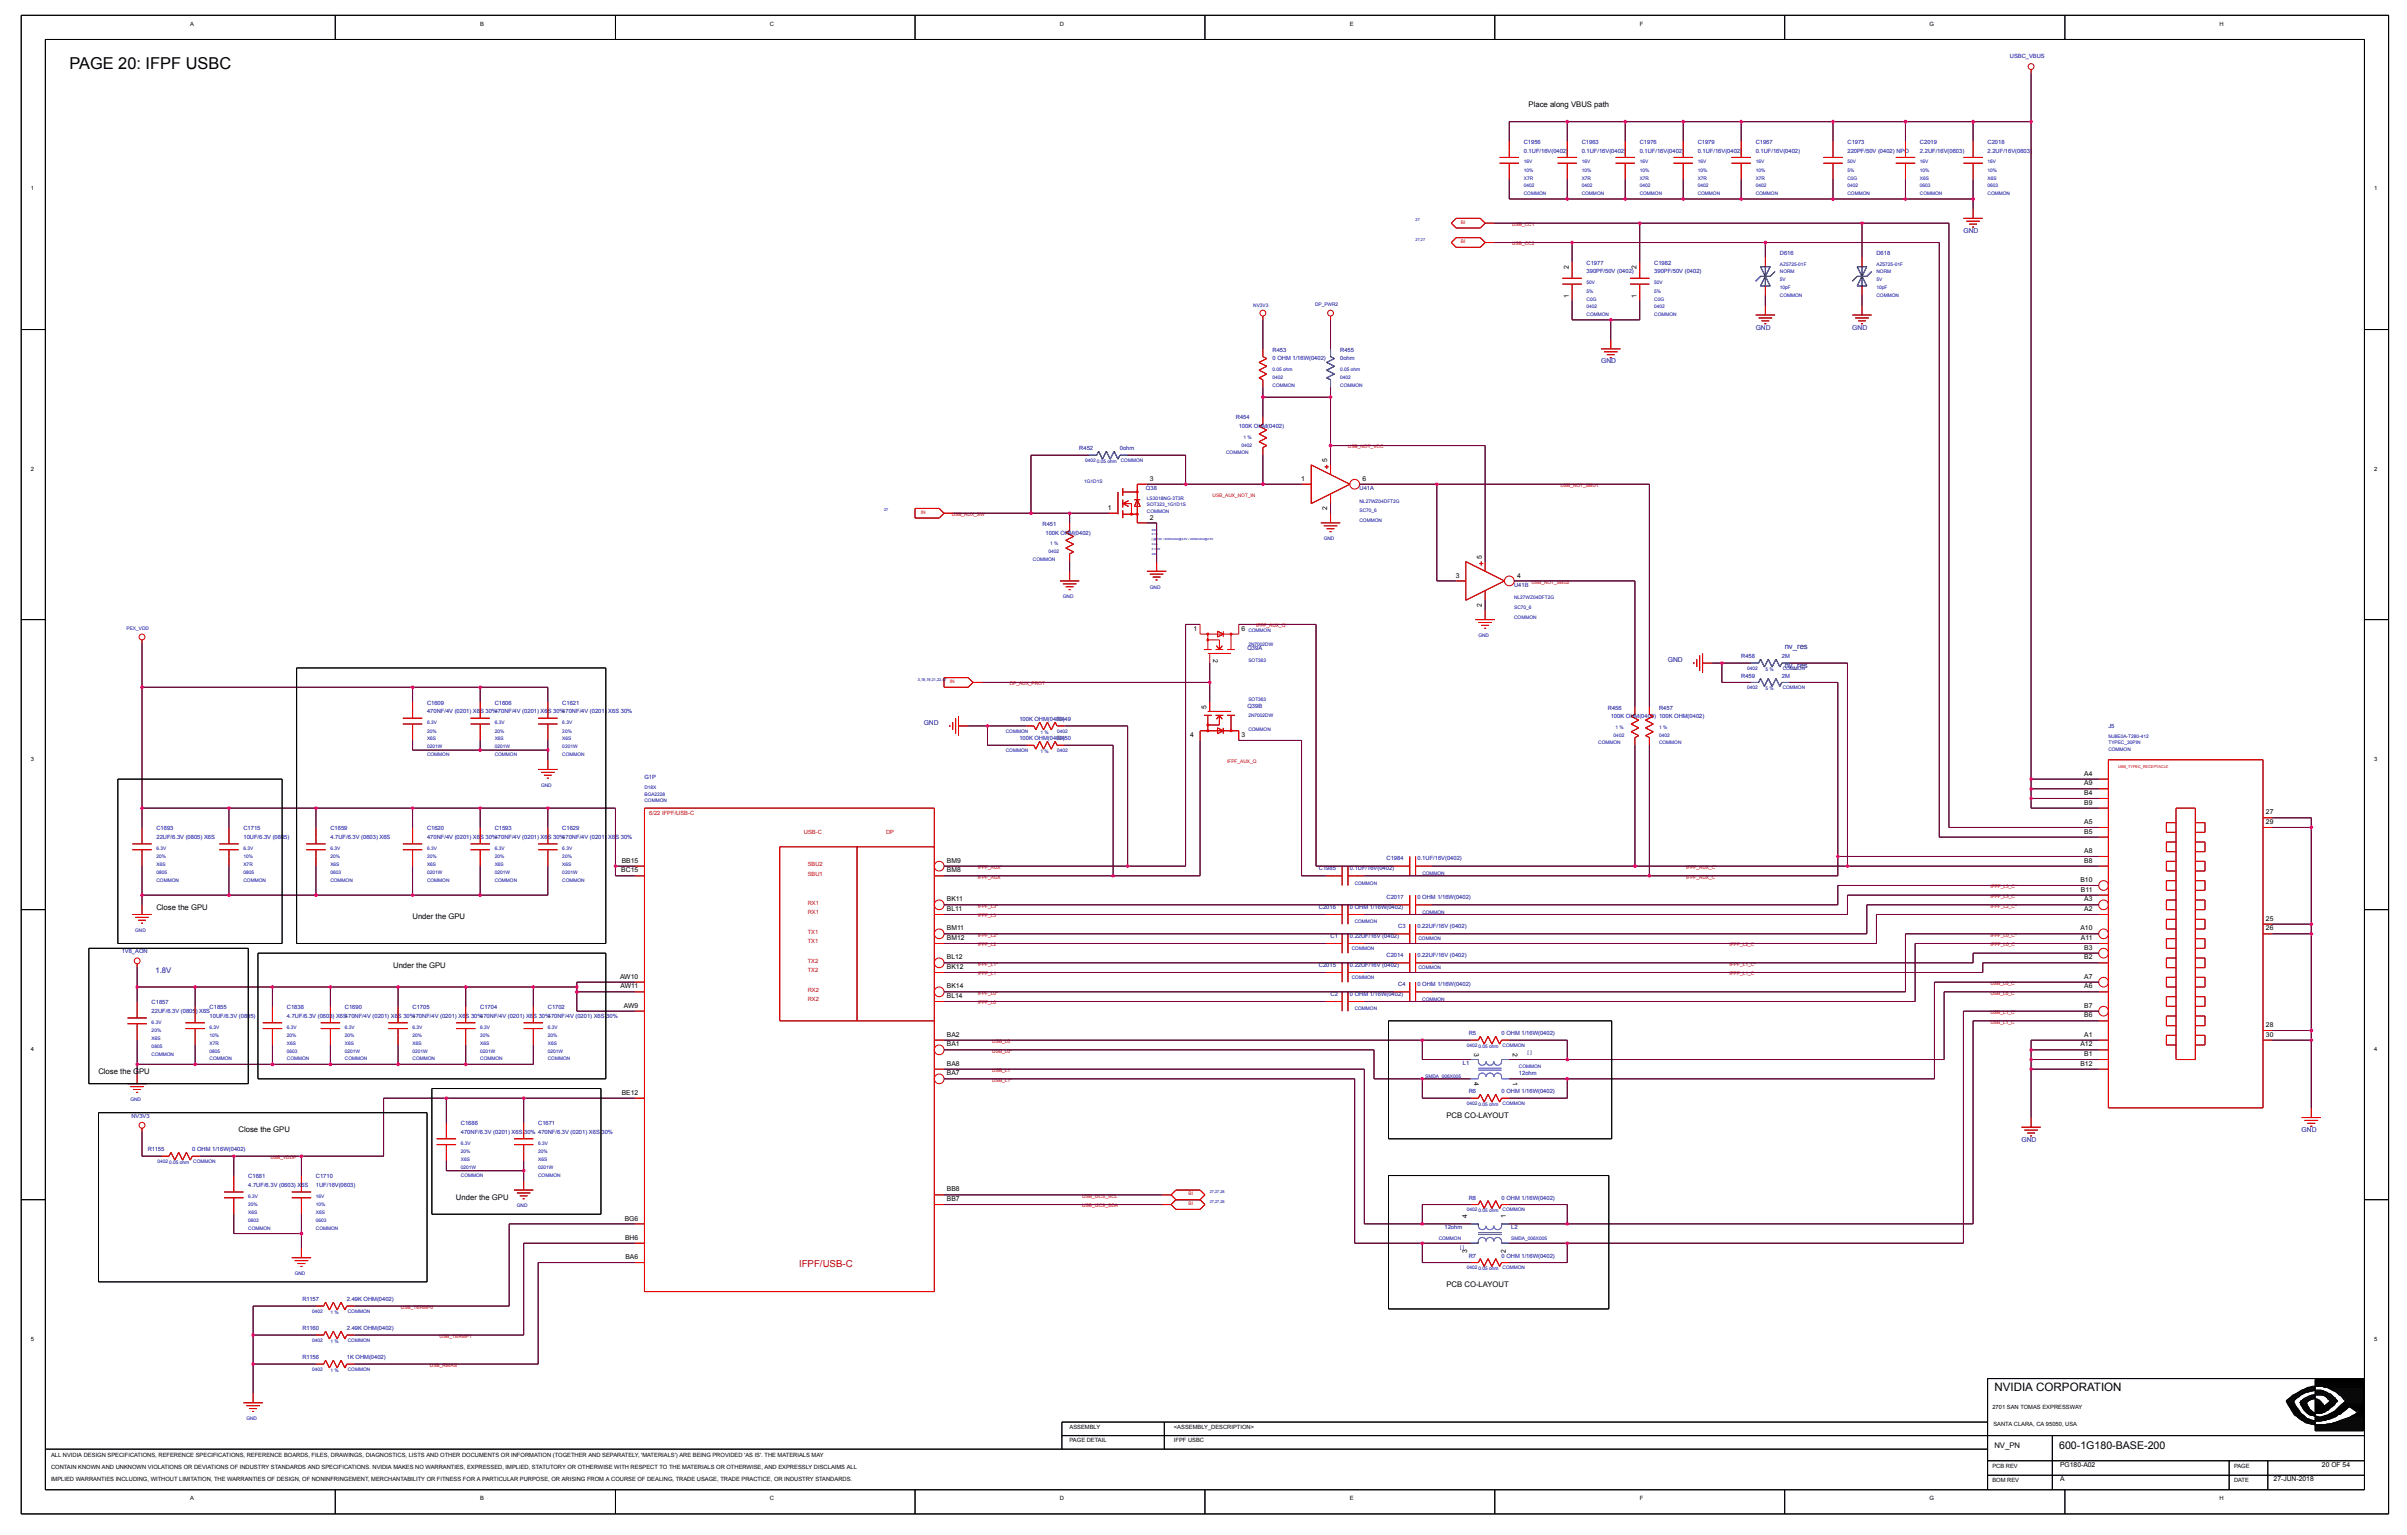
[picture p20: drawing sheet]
<svg xmlns="http://www.w3.org/2000/svg" width="191mm" height="122mm" viewBox="0 0 191 122" stroke-linecap="round" stroke-linejoin="round" font-family="sans-serif">
<defs><g id="words">
<text font-size="1.3" x="5.5" y="5.5">PAGE 20: IFPF USBC</text>
<text font-size=".9" x="158" y="110.2">NVIDIA CORPORATION</text>
<text font-size=".8" fill="#f00" x="63.3" y="100.4">IFPF/USB-C</text>
<text font-size=".8" x="163.2" y="114.8">600-1G180-BASE-200</text>
<g font-size=".6">
<text x="121.1" y="8.5">Place along VBUS path</text>
<text x="12.4" y="72">Close the GPU</text>
<text x="31.1" y="76.6">Under the GPU</text>
<text x="32.7" y="72.8">Under the GPU</text>
<text x="7.8" y="85">Close the GPU</text>
<text x="18.9" y="89.6">Close the GPU</text>
<text x="114.6" y="88.5">PCB CO-LAYOUT</text>
<text x="36.1" y="95">Under the GPU</text>
<text x="114.6" y="101.9">PCB CO-LAYOUT</text>
<text x="158" y="114.7">NV_PN</text>
</g>
<g font-size=".6" fill="#0000a0">
<text x="141.4" y="52.9">nv_res</text>
<text x="141.4" y="51.4">nv_res</text>
<text x="12.3" y="77">1.8V</text>
</g>
<g font-size=".5">
<text x="15.1" y="2">A</text>
<text x="38" y="2">B</text>
<text x="61" y="2">C</text>
<text x="84" y="2">D</text>
<text x="107" y="2">E</text>
<text x="129.9" y="2">F</text>
<text x="152.9" y="2">G</text>
<text x="175.9" y="2">H</text>
<text x="2.4" y="15.1">1</text>
<text x="188.1" y="15.1">1</text>
<text x="124.3" y="23.6" transform="rotate(-90 124.3 23.6)">1</text>
<text x="124.3" y="21.3" transform="rotate(-90 124.3 21.3)">2</text>
<text x="129.7" y="23.6" transform="rotate(-90 129.7 23.6)">1</text>
<text x="129.7" y="21.3" transform="rotate(-90 129.7 21.3)">2</text>
<text x="2.4" y="37.3">2</text>
<text x="87.8" y="40.4">1</text>
<text x="91.1" y="41.1">2</text>
<text x="91.1" y="38.1">3</text>
<text x="103.1" y="38.1">1</text>
<text x="105.2" y="40.4" transform="rotate(-90 105.2 40.4)">2</text>
<text x="105.2" y="36.6" transform="rotate(-90 105.2 36.6)">5</text>
<text x="107.9" y="38.1">6</text>
<text x="188.1" y="37.3">2</text>
<text x="115.3" y="45.7">3</text>
<text x="117.4" y="44.2" transform="rotate(-90 117.4 44.2)">5</text>
<text x="120.2" y="45.7">4</text>
<text x="94.6" y="49.9">1</text>
<text x="96.1" y="52.2" transform="rotate(90 96.1 52.2)">2</text>
<text x="98.4" y="49.9">6</text>
<text x="117.4" y="48.1" transform="rotate(-90 117.4 48.1)">2</text>
<text x="94.3" y="58.4">4</text>
<text x="95.6" y="56.1" transform="rotate(-90 95.6 56.1)">5</text>
<text x="98.4" y="58.4">3</text>
<text x="2.4" y="60.2">3</text>
<text x="165.1" y="65.3">A5</text>
<text x="165.1" y="63.7">B9</text>
<text x="165.1" y="63">B4</text>
<text x="165.1" y="62.2">A9</text>
<text x="165.1" y="61.4">A4</text>
<text x="179.5" y="64.5">27</text>
<text x="179.5" y="65.3">29</text>
<text x="188.1" y="60.2">3</text>
<text x="49.2" y="69.1">BC15</text>
<text x="49.3" y="68.3">BB15</text>
<text x="75" y="71.4">BK11</text>
<text x="75" y="69.1">BM8</text>
<text x="75" y="68.3">BM9</text>
<text x="164.8" y="69.8">B10</text>
<text x="164.9" y="70.6">B11</text>
<text x="165.1" y="71.4">A3</text>
<text x="165.1" y="68.3">B8</text>
<text x="165.1" y="67.6">A8</text>
<text x="165.1" y="66">B5</text>
<text x="49.1" y="77.5">AW10</text>
<text x="75" y="76.7">BK12</text>
<text x="75" y="76">BL12</text>
<text x="75" y="74.4">BM12</text>
<text x="75" y="73.7">BM11</text>
<text x="75" y="72.1">BL11</text>
<text x="164.8" y="73.7">A10</text>
<text x="164.9" y="74.4">A11</text>
<text x="165.1" y="77.5">A7</text>
<text x="165.1" y="76">B2</text>
<text x="165.1" y="75.2">B3</text>
<text x="165.1" y="72.1">A2</text>
<text x="179.5" y="72.9">25</text>
<text x="179.5" y="73.7">26</text>
<text x="2.4" y="83.2">4</text>
<text x="49.2" y="78.3">AW11</text>
<text x="49.4" y="79.8">AW9</text>
<text x="75" y="82.9">BA1</text>
<text x="75" y="82.1">BA2</text>
<text x="75" y="79">BL14</text>
<text x="75" y="78.3">BK14</text>
<text x="116.8" y="83.4" transform="rotate(90 116.8 83.4)">3</text>
<text x="119.9" y="83.4" transform="rotate(90 119.9 83.4)">2</text>
<text x="164.8" y="82.9">A12</text>
<text x="165.1" y="83.6">B1</text>
<text x="165.1" y="82.1">A1</text>
<text x="165.1" y="80.6">B6</text>
<text x="165.1" y="79.8">B7</text>
<text x="165.1" y="78.3">A6</text>
<text x="179.5" y="81.3">28</text>
<text x="179.5" y="82.1">30</text>
<text x="188.1" y="83.2">4</text>
<text x="49.3" y="86.7">BE12</text>
<text x="75" y="85.2">BA7</text>
<text x="75" y="84.4">BA8</text>
<text x="116.8" y="85.7" transform="rotate(90 116.8 85.7)">4</text>
<text x="119.9" y="85.7" transform="rotate(90 119.9 85.7)">1</text>
<text x="164.8" y="84.4">B12</text>
<text x="75" y="95.1">BB7</text>
<text x="75" y="94.3">BB8</text>
<text x="49.5" y="96.6">BG6</text>
<text x="49.5" y="98.2">BH6</text>
<text x="49.6" y="99.7">BA6</text>
<text x="116.3" y="99.2" transform="rotate(-90 116.3 99.2)">3</text>
<text x="116.3" y="96.4" transform="rotate(-90 116.3 96.4)">4</text>
<text x="119.3" y="99.2" transform="rotate(-90 119.3 99.2)">2</text>
<text x="119.3" y="96.4" transform="rotate(-90 119.3 96.4)">1</text>
<text x="2.4" y="106.2">5</text>
<text x="188.1" y="106.2">5</text>
<text x="84.7" y="113.1">ASSEMBLY</text>
<text x="93" y="113.1">&lt;ASSEMBLY_DESCRIPTION&gt;</text>
<text x="157.9" y="111.5">2701 SAN TOMAS EXPRESSWAY</text>
<text x="157.9" y="112.9">SANTA CLARA, CA 95050, USA</text>
<text x="4" y="116.3">CONTAIN KNOWN AND UNKNOWN VIOLATIONS OR DEVIATIONS OF INDUSTRY STANDARDS AND SPECIFICATIONS. NVIDIA MAKES NO WARRANTIES, EXPRESSED, IMPLIED, STATUTORY OR OTHERWISE WITH RESPECT TO THE MATERIALS OR OTHERWISE, AND EXPRESSLY DISCLAIMS ALL</text>
<text x="4" y="115.4">ALL NVIDIA DESIGN SPECIFICATIONS, REFERENCE SPECIFICATIONS, REFERENCE BOARDS, FILES, DRAWINGS, DIAGNOSTICS, LISTS AND OTHER DOCUMENTS OR INFORMATION (TOGETHER AND SEPARATELY, 'MATERIALS') ARE BEING PROVIDED 'AS IS'. THE MATERIALS MAY</text>
<text x="4" y="117.3">IMPLIED WARRANTIES INCLUDING, WITHOUT LIMITATION, THE WARRANTIES OF DESIGN, OF NONINFRINGEMENT, MERCHANTABILITY OR FITNESS FOR A PARTICULAR PURPOSE, OR ARISING FROM A COURSE OF DEALING, TRADE USAGE, TRADE PRACTICE, OR INDUSTRY STANDARDS.</text>
<text x="15.1" y="118.8">A</text>
<text x="38" y="118.8">B</text>
<text x="61" y="118.8">C</text>
<text x="84" y="118.8">D</text>
<text x="84.7" y="114.2">PAGE DETAIL</text>
<text x="93" y="114.2">IFPF USBC</text>
<text x="107" y="118.8">E</text>
<text x="129.9" y="118.8">F</text>
<text x="152.9" y="118.8">G</text>
<text x="157.9" y="117.4">BOM REV</text>
<text x="157.9" y="116.2">PCB REV</text>
<text x="163.2" y="116.1">PG180-A02</text>
<text x="163.2" y="117.3">A</text>
<text x="175.9" y="118.8">H</text>
<text x="177" y="116.2">PAGE</text>
<text x="177" y="117.4">DATE</text>
<text x="180.1" y="117.3">27-JUN-2018</text>
<text x="184" y="116.1">20 OF 54</text>
</g>
<g font-size=".5" fill="#0000a0">
<text x="159.2" y="4.6">USBC_VBUS</text>
<text x="120.7" y="11.4">C1956</text>
<text x="125.3" y="11.4">C1963</text>
<text x="129.9" y="11.4">C1976</text>
<text x="134.5" y="11.4">C1979</text>
<text x="139.1" y="11.4">C1967</text>
<text x="146.4" y="11.4">C1973</text>
<text x="152.1" y="11.4">C2019</text>
<text x="157.5" y="11.4">C2018</text>
<text x="120.7" y="12.1">0.1UF/16V(0402)</text>
<text x="125.3" y="12.1">0.1UF/16V(0402)</text>
<text x="129.9" y="12.1">0.1UF/16V(0402)</text>
<text x="134.5" y="12.1">0.1UF/16V(0402)</text>
<text x="139.1" y="12.1">0.1UF/16V(0402)</text>
<text x="146.4" y="12.1">220PF/50V (0402) NPO</text>
<text x="152.1" y="12.1">2.2UF/16V(0603)</text>
<text x="157.5" y="12.1">2.2UF/16V(0603)</text>
<text x="125.7" y="21">C1977</text>
<text x="125.7" y="21.7">390PF/50V (0402)</text>
<text x="131.1" y="21">C1982</text>
<text x="131.1" y="21.7">390PF/50V (0402)</text>
<text x="141" y="20.2">D616</text>
<text x="148.7" y="20.2">D618</text>
<text x="155.6" y="18.4">GND</text>
<text x="100.8" y="27.9">R453</text>
<text x="100.8" y="28.5">0 OHM 1/16W(0402)</text>
<text x="106.2" y="27.9">R455</text>
<text x="106.2" y="28.5">0ohm</text>
<text x="126.9" y="28.8">GND</text>
<text x="139.1" y="26.1">GND</text>
<text x="146.8" y="26.1">GND</text>
<text x="85.5" y="35.7">R452</text>
<text x="88.7" y="35.7">0ohm</text>
<text x="97.9" y="33.2">R454</text>
<text x="98.1" y="33.9">100K OHM(0402)</text>
<text x="82.6" y="41.6">R451</text>
<text x="90.8" y="38.8">Q38</text>
<text x="107.7" y="38.8">U41A</text>
<text x="82.8" y="42.3">100K OHM(0402)</text>
<text x="120" y="46.5">U41B</text>
<text x="98.8" y="51.4">Q39A</text>
<text x="132.1" y="52.4">GND</text>
<text x="138" y="53.7">R459</text>
<text x="138" y="52.1">R458</text>
<text x="141.2" y="53.7">2M</text>
<text x="141.2" y="52.1">2M</text>
<text x="33.8" y="55.8">C1609</text>
<text x="33.8" y="56.5">470NF/4V (0201) X6S 30%470NF/4V (0201) X6S 30%470NF/4V (0201) X6S 30%</text>
<text x="39.2" y="55.8">C1606</text>
<text x="44.6" y="55.8">C1621</text>
<text x="73.2" y="57.4">GND</text>
<text x="80.8" y="58.6">100K OHM(0402)</text>
<text x="80.8" y="57.1">100K OHM(0402)</text>
<text x="83.8" y="58.6">R450</text>
<text x="83.8" y="57.1">R449</text>
<text x="98.8" y="56">Q39B</text>
<text x="127.4" y="56.2">R456</text>
<text x="127.6" y="56.9">100K OHM(0402) 100K OHM(0402)</text>
<text x="131.5" y="56.2">R457</text>
<text x="167.1" y="57.6">J5</text>
<text x="12.4" y="65.8">C1693</text>
<text x="19.3" y="65.8">C1715</text>
<text x="26.2" y="65.8">C1659</text>
<text x="33.8" y="65.8">C1620</text>
<text x="39.2" y="65.8">C1593</text>
<text x="44.6" y="65.8">C1629</text>
<text x="51.1" y="61.7">G1P</text>
<text x="12.4" y="66.4">22UF/6.3V (0805) X6S</text>
<text x="19.3" y="66.4">10UF/6.3V (0805)</text>
<text x="26.2" y="66.4">4.7UF/6.3V (0603) X6S</text>
<text x="33.8" y="66.4">470NF/4V (0201) X6S 30%470NF/4V (0201) X6S 30%470NF/4V (0201) X6S 30%</text>
<text x="104.5" y="72">C2016</text>
<text x="104.5" y="68.9">C1985</text>
<text x="107" y="72">0 OHM 1/16W(0402)</text>
<text x="107" y="68.9">0.1UF/16V(0402)</text>
<text x="109.9" y="71.2">C2017</text>
<text x="109.9" y="68.1">C1984</text>
<text x="112.3" y="71.2">0 OHM 1/16W(0402)</text>
<text x="112.3" y="68.1">0.1UF/16V(0402)</text>
<text x="9.6" y="75.5">1V8_AON</text>
<text x="104.5" y="76.5">C2015</text>
<text x="105.4" y="74.3">C1</text>
<text x="107" y="74.3">0.22UF/16V (0402)</text>
<text x="107" y="76.5">0.22UF/16V (0402)</text>
<text x="109.9" y="75.8">C2014</text>
<text x="110.8" y="73.5">C3</text>
<text x="112.3" y="73.5">0.22UF/16V (0402)</text>
<text x="112.3" y="75.8">0.22UF/16V (0402)</text>
<text x="12" y="79.5">C1857</text>
<text x="12" y="80.2">22UF/6.3V (0805) X6S</text>
<text x="16.6" y="79.9">C1855</text>
<text x="16.6" y="80.6">10UF/6.3V (0805)</text>
<text x="22.7" y="79.9">C1836</text>
<text x="22.7" y="80.6">4.7UF/6.3V (0603) X6S470NF/4V (0201) X6S 30%470NF/4V (0201) X6S 30%470NF/4V (0201) X6S 30%470NF/4V (0201) X6S 30%</text>
<text x="27.3" y="79.9">C1690</text>
<text x="32.7" y="79.9">C1705</text>
<text x="38" y="79.9">C1704</text>
<text x="43.4" y="79.9">C1702</text>
<text x="105.4" y="78.8">C2</text>
<text x="107" y="78.8">0 OHM 1/16W(0402)</text>
<text x="110.8" y="78.1">C4</text>
<text x="112.3" y="78.1">0 OHM 1/16W(0402)</text>
<text x="116.4" y="82">R5</text>
<text x="119" y="82">0 OHM 1/16W(0402)</text>
<text x="10.4" y="88.5">NV3V3</text>
<text x="36.5" y="89.1">C1686</text>
<text x="36.5" y="89.8">470NF/6.3V (0201) X6S 30% 470NF/6.3V (0201) X6S 30%</text>
<text x="42.6" y="89.1">C1671</text>
<text x="115.9" y="84.4">L1</text>
<text x="116.4" y="86.6">R6</text>
<text x="119" y="86.6">0 OHM 1/16W(0402)</text>
<text x="120.4" y="85.1">12ohm</text>
<text x="182.4" y="89.6">GND</text>
<text x="11.7" y="91.2">R1155</text>
<text x="15.2" y="91.2">0 OHM 1/16W(0402)</text>
<text x="19.7" y="93.3">C1681</text>
<text x="19.7" y="94">4.7UF/6.3V (0603) X6S</text>
<text x="25" y="93.3">C1710</text>
<text x="25" y="94">1UF/16V(0603)</text>
<text x="116.4" y="95">R8</text>
<text x="119" y="95">0 OHM 1/16W(0402)</text>
<text x="160.2" y="90.4">GND</text>
<text x="114.5" y="97.3">12ohm</text>
<text x="116.4" y="99.6">R7</text>
<text x="119" y="99.6">0 OHM 1/16W(0402)</text>
<text x="119.7" y="97.3">L2</text>
<text x="24" y="107.6">R1156</text>
<text x="24" y="105.3">R1160</text>
<text x="24" y="103">R1157</text>
<text x="27.5" y="107.6">1K OHM(0402)</text>
<text x="27.5" y="105.3">2.49K OHM(0402)</text>
<text x="27.5" y="103">2.49K OHM(0402)</text>
</g>
<g font-size=".5" fill="#f00">
<text x="51.4" y="64.5">6/22 IFPF/USB-C</text>
<text x="63.7" y="66.1">USB-C</text>
<text x="64" y="71.6">RX1</text>
<text x="64" y="69.4">SBU1</text>
<text x="64" y="68.6">SBU2</text>
<text x="70.2" y="66.1">DP</text>
<text x="64" y="74.7">TX1</text>
<text x="64" y="73.9">TX1</text>
<text x="64" y="72.4">RX1</text>
<text x="64" y="77">TX2</text>
<text x="64" y="76.2">TX2</text>
<text x="64" y="79.3">RX2</text>
<text x="64" y="78.5">RX2</text>
</g>
<g font-size=".4" fill="#f00">
<text x="115.8" y="17.7">BI</text>
<text x="119.8" y="17.9">USB_CC1</text>
<text x="115.8" y="19.2">BI</text>
<text x="119.8" y="19.4">USB_CC2</text>
<text x="106.8" y="35.5">USB_NOT_VCC</text>
<text x="73" y="40.7">IN</text>
<text x="75.4" y="40.9">USB_AUX_SW</text>
<text x="96.1" y="39.3">USB_AUX_NOT_IN</text>
<text x="123.6" y="38.6">USB_NOT_SBU1</text>
<text x="121.3" y="46.2">USB_NOT_SBU2</text>
<text x="99.5" y="49.7">IFPF_AUX_Q*</text>
<text x="75.3" y="54.1">IN</text>
<text x="80" y="54.3">DP_AUX_PROT</text>
<text x="97.2" y="60.4">IFPF_AUX_Q</text>
<text x="77.5" y="69.6">IFPF_AUX</text>
<text x="77.5" y="68.8">IFPF_AUX*</text>
<text x="77.5" y="71.9">IFPF_L3*</text>
<text x="133.6" y="69.6">IFPF_AUX_C</text>
<text x="133.6" y="68.8">IFPF_AUX_C*</text>
<text x="157.7" y="71.9">IFPF_L2_C*</text>
<text x="157.7" y="71.1">IFPF_L3_C</text>
<text x="157.7" y="70.3">IFPF_L3_C*</text>
<text x="77.5" y="77.2">IFPF_L1</text>
<text x="77.5" y="76.5">IFPF_L1*</text>
<text x="77.5" y="74.9">IFPF_L2</text>
<text x="77.5" y="74.2">IFPF_L2*</text>
<text x="77.5" y="72.6">IFPF_L3</text>
<text x="137" y="77.2">IFPF_L1_C</text>
<text x="137" y="76.5">IFPF_L1_C*</text>
<text x="137" y="74.9">IFPF_L2_C</text>
<text x="157.7" y="74.9">IFPF_L0_C</text>
<text x="157.7" y="74.2">IFPF_L0_C*</text>
<text x="77.5" y="79.5">IFPF_L0</text>
<text x="77.5" y="78.8">IFPF_L0*</text>
<text x="78.6" y="82.6">USB_L0</text>
<text x="78.6" y="83.4">USB_L0*</text>
<text x="157.7" y="78.8">USB_L0_C</text>
<text x="157.7" y="78">USB_L0_C*</text>
<text x="157.7" y="81.1">USB_L1_C</text>
<text x="157.7" y="80.3">USB_L1_C*</text>
<text x="78.6" y="84.9">USB_L1</text>
<text x="78.6" y="85.7">USB_L1*</text>
<text x="21.4" y="91.8">USB_VDDP</text>
<text x="85.7" y="94.8">USB_I2CS_SCL</text>
<text x="85.7" y="95.6">USB_I2CS_SDA</text>
<text x="94.2" y="95.4">BI</text>
<text x="94.2" y="94.7">BI</text>
<text x="31.8" y="103.7">USB_TERMP0</text>
<text x="34.8" y="105.9">USB_TERMP1</text>
<text x="34.1" y="108.2">USB_RBIAS</text>
</g>
<g font-size=".4" fill="#0000a0">
<text x="120.7" y="15.5">COMMON</text>
<text x="120.7" y="14.2">X7R</text>
<text x="120.7" y="13.6">10%</text>
<text x="120.7" y="12.9">16V</text>
<text x="120.7" y="14.8">0402</text>
<text x="125.3" y="15.5">COMMON</text>
<text x="125.3" y="13.6">10%</text>
<text x="125.3" y="14.2">X7R</text>
<text x="125.3" y="14.8">0402</text>
<text x="125.3" y="12.9">16V</text>
<text x="129.9" y="15.5">COMMON</text>
<text x="129.9" y="14.2">X7R</text>
<text x="129.9" y="14.8">0402</text>
<text x="129.9" y="13.6">10%</text>
<text x="129.9" y="12.9">16V</text>
<text x="134.5" y="15.5">COMMON</text>
<text x="134.5" y="14.2">X7R</text>
<text x="134.5" y="14.8">0402</text>
<text x="134.5" y="12.9">16V</text>
<text x="134.5" y="13.6">10%</text>
<text x="139.1" y="15.5">COMMON</text>
<text x="139.1" y="14.8">0402</text>
<text x="139.1" y="14.2">X7R</text>
<text x="139.1" y="13.6">10%</text>
<text x="139.1" y="12.9">16V</text>
<text x="146.4" y="15.5">COMMON</text>
<text x="146.4" y="14.8">0402</text>
<text x="146.4" y="14.2">C0G</text>
<text x="146.4" y="12.9">50V</text>
<text x="146.4" y="13.6">5%</text>
<text x="152.1" y="15.5">COMMON</text>
<text x="152.1" y="12.9">16V</text>
<text x="152.1" y="13.6">10%</text>
<text x="152.1" y="14.2">X6S</text>
<text x="152.1" y="14.8">0603</text>
<text x="157.5" y="15.5">COMMON</text>
<text x="157.5" y="14.2">X6S</text>
<text x="157.5" y="12.9">16V</text>
<text x="157.5" y="14.8">0603</text>
<text x="157.5" y="13.6">10%</text>
<text x="125.7" y="22.5">50V</text>
<text x="125.7" y="23.2">5%</text>
<text x="125.7" y="23.8">C0G</text>
<text x="131.1" y="22.5">50V</text>
<text x="131.1" y="23.8">C0G</text>
<text x="131.1" y="23.2">5%</text>
<text x="141" y="23.5">COMMON</text>
<text x="141" y="22.9">10pF</text>
<text x="141" y="21">AZ5725-01F</text>
<text x="141" y="21.7">NORM</text>
<text x="141" y="22.3">5V</text>
<text x="148.7" y="23.5">COMMON</text>
<text x="148.7" y="22.3">5V</text>
<text x="148.7" y="21.7">NORM</text>
<text x="148.7" y="21">AZ5725-01F</text>
<text x="148.7" y="22.9">10pF</text>
<text x="99.3" y="24.3">NV3V3</text>
<text x="100.8" y="29.4">0.05 ohm</text>
<text x="100.8" y="30">0402</text>
<text x="104.2" y="24.3">DP_PWR2</text>
<text x="106.2" y="29.4">0.05 ohm</text>
<text x="125.7" y="25">COMMON</text>
<text x="125.7" y="24.4">0402</text>
<text x="131.1" y="25">COMMON</text>
<text x="131.1" y="24.4">0402</text>
<text x="97.2" y="36">COMMON</text>
<text x="98.4" y="35.4">0402</text>
<text x="98.5" y="34.7">1 %</text>
<text x="100.8" y="30.6">COMMON</text>
<text x="106.2" y="30.6">COMMON</text>
<text x="106.2" y="30">0402</text>
<text x="85.9" y="38.3">1G1D1S</text>
<text x="86" y="36.6">0402</text>
<text x="86.9" y="36.7">0.05 ohm</text>
<text x="88.8" y="36.6">COMMON</text>
<text x="90.9" y="40.6">COMMON</text>
<text x="90.9" y="39.6">LS3018NG-3T3R</text>
<text x="90.9" y="40.1">SOT323_1G1D1S</text>
<text x="107.7" y="41.3">COMMON</text>
<text x="107.7" y="40.6">SC70_6</text>
<text x="107.7" y="39.8">NL27WZ04DFT2G</text>
<text x="81.8" y="44.4">COMMON</text>
<text x="83.1" y="43.8">0402</text>
<text x="83.2" y="43.2">1 %</text>
<text x="84.2" y="47.4">GND</text>
<text x="91.1" y="46.6">GND</text>
<text x="104.9" y="42.8">GND</text>
<text x="120" y="47.5">NL27WZ04DFT2G</text>
<text x="10" y="49.9">PEX_VDD</text>
<text x="98.9" y="50.1">COMMON</text>
<text x="98.9" y="52.4">SOT363</text>
<text x="98.9" y="51.1">2N7002DW</text>
<text x="117.1" y="50.4">GND</text>
<text x="120" y="49">COMMON</text>
<text x="120" y="48.2">SC70_6</text>
<text x="138.4" y="53">0402</text>
<text x="139.9" y="53.1">5 %</text>
<text x="141.3" y="53">COMMON</text>
<text x="33.8" y="59.9">COMMON</text>
<text x="33.8" y="58.6">X6S</text>
<text x="33.8" y="57.3">6.3V</text>
<text x="33.8" y="58">20%</text>
<text x="33.8" y="59.2">0201W</text>
<text x="39.2" y="59.9">COMMON</text>
<text x="39.2" y="58.6">X6S</text>
<text x="39.2" y="57.3">6.3V</text>
<text x="39.2" y="58">20%</text>
<text x="39.2" y="59.2">0201W</text>
<text x="44.6" y="59.9">COMMON</text>
<text x="44.6" y="58">20%</text>
<text x="44.6" y="59.2">0201W</text>
<text x="44.6" y="58.6">X6S</text>
<text x="44.6" y="57.3">6.3V</text>
<text x="79.7" y="59.6">COMMON</text>
<text x="79.7" y="58">COMMON</text>
<text x="82.5" y="59.6">1 %</text>
<text x="82.5" y="58.1">1 %</text>
<text x="83.8" y="59.6">0402</text>
<text x="83.8" y="58">0402</text>
<text x="98.9" y="57.9">COMMON</text>
<text x="98.9" y="55.5">SOT363</text>
<text x="98.9" y="56.8">2N7002DW</text>
<text x="126.6" y="58.9">COMMON</text>
<text x="127.9" y="58.3">0402</text>
<text x="128" y="57.7">1 %</text>
<text x="131.5" y="58.9">COMMON</text>
<text x="131.5" y="57.7">1 %</text>
<text x="131.5" y="58.3">0402</text>
<text x="138.4" y="54.6">0402</text>
<text x="139.9" y="54.7">5 %</text>
<text x="141.3" y="54.6">COMMON</text>
<text x="167.1" y="59.5">COMMON</text>
<text x="167.1" y="58.9">TYPEC_30PIN</text>
<text x="167.1" y="58.4">MJ8E0A-T280-412</text>
<text x="42.9" y="62.3">GND</text>
<text x="51.1" y="63">BGA2228</text>
<text x="51.1" y="62.5">D18X</text>
<text x="51.1" y="63.5">COMMON</text>
<text x="12.4" y="69.8">COMMON</text>
<text x="12.4" y="67.3">6.3V</text>
<text x="12.4" y="68">20%</text>
<text x="12.4" y="68.6">X6S</text>
<text x="12.4" y="69.2">0805</text>
<text x="19.3" y="69.8">COMMON</text>
<text x="19.3" y="67.3">6.3V</text>
<text x="19.3" y="68">10%</text>
<text x="19.3" y="69.2">0805</text>
<text x="19.3" y="68.6">X7R</text>
<text x="26.2" y="69.8">COMMON</text>
<text x="26.2" y="68.6">X6S</text>
<text x="26.2" y="68">20%</text>
<text x="26.2" y="69.2">0603</text>
<text x="26.2" y="67.3">6.3V</text>
<text x="33.8" y="69.8">COMMON</text>
<text x="33.8" y="67.3">6.3V</text>
<text x="33.8" y="69.2">0201W</text>
<text x="33.8" y="68.6">X6S</text>
<text x="33.8" y="68">20%</text>
<text x="39.2" y="69.8">COMMON</text>
<text x="39.2" y="69.2">0201W</text>
<text x="39.2" y="68">20%</text>
<text x="39.2" y="67.3">6.3V</text>
<text x="39.2" y="68.6">X6S</text>
<text x="44.6" y="69.8">COMMON</text>
<text x="44.6" y="69.2">0201W</text>
<text x="44.6" y="68">20%</text>
<text x="44.6" y="67.3">6.3V</text>
<text x="44.6" y="68.6">X6S</text>
<text x="107.3" y="70">COMMON</text>
<text x="112.7" y="69.3">COMMON</text>
<text x="10.7" y="73.8">GND</text>
<text x="107.1" y="75.2">COMMON</text>
<text x="107.1" y="77.5">COMMON</text>
<text x="107.3" y="73.1">COMMON</text>
<text x="112.4" y="74.4">COMMON</text>
<text x="112.4" y="76.7">COMMON</text>
<text x="112.7" y="72.3">COMMON</text>
<text x="12" y="83.6">COMMON</text>
<text x="12" y="81.1">6.3V</text>
<text x="12" y="82.4">X6S</text>
<text x="12" y="83">0805</text>
<text x="12" y="81.8">20%</text>
<text x="16.6" y="84">COMMON</text>
<text x="16.6" y="83.4">0805</text>
<text x="16.6" y="81.4">6.3V</text>
<text x="16.6" y="82.1">10%</text>
<text x="16.6" y="82.8">X7R</text>
<text x="22.7" y="84">COMMON</text>
<text x="22.7" y="81.4">6.3V</text>
<text x="22.7" y="83.4">0603</text>
<text x="22.7" y="82.8">X6S</text>
<text x="22.7" y="82.1">20%</text>
<text x="27.3" y="84">COMMON</text>
<text x="27.3" y="82.8">X6S</text>
<text x="27.3" y="81.4">6.3V</text>
<text x="27.3" y="83.4">0201W</text>
<text x="27.3" y="82.1">20%</text>
<text x="32.7" y="84">COMMON</text>
<text x="32.7" y="83.4">0201W</text>
<text x="32.7" y="82.8">X6S</text>
<text x="32.7" y="81.4">6.3V</text>
<text x="32.7" y="82.1">20%</text>
<text x="38" y="84">COMMON</text>
<text x="38" y="83.4">0201W</text>
<text x="38" y="82.1">20%</text>
<text x="38" y="82.8">X6S</text>
<text x="38" y="81.4">6.3V</text>
<text x="43.4" y="84">COMMON</text>
<text x="43.4" y="82.1">20%</text>
<text x="43.4" y="81.4">6.3V</text>
<text x="43.4" y="82.8">X6S</text>
<text x="43.4" y="83.4">0201W</text>
<text x="107.3" y="80">COMMON</text>
<text x="112.7" y="79.2">COMMON</text>
<text x="116.2" y="82.9">0402</text>
<text x="117.1" y="83">0.05 ohm</text>
<text x="119.1" y="82.9">COMMON</text>
<text x="121" y="83.4">[ ]</text>
<text x="10.3" y="87.2">GND</text>
<text x="112.9" y="85.4">SMDA_006X005</text>
<text x="116.2" y="87.5">0402</text>
<text x="117.1" y="87.6">0.05 ohm</text>
<text x="119.1" y="87.5">COMMON</text>
<text x="120.4" y="84.6">COMMON</text>
<text x="12.5" y="92.1">0402</text>
<text x="13.4" y="92.2">0.05 ohm</text>
<text x="15.3" y="92.1">COMMON</text>
<text x="19.7" y="94.8">6.3V</text>
<text x="19.7" y="95.5">20%</text>
<text x="25" y="94.8">16V</text>
<text x="25" y="95.5">10%</text>
<text x="36.5" y="93.2">COMMON</text>
<text x="36.5" y="92.6">0201W</text>
<text x="36.5" y="91.3">20%</text>
<text x="36.5" y="90.6">6.3V</text>
<text x="36.5" y="91.9">X6S</text>
<text x="41" y="95.6">GND</text>
<text x="42.6" y="93.2">COMMON</text>
<text x="42.6" y="92.6">0201W</text>
<text x="42.6" y="91.3">20%</text>
<text x="42.6" y="90.6">6.3V</text>
<text x="42.6" y="91.9">X6S</text>
<text x="116.2" y="95.9">0402</text>
<text x="117.1" y="96">0.05 ohm</text>
<text x="119.1" y="95.9">COMMON</text>
<text x="19.7" y="97.4">COMMON</text>
<text x="19.7" y="96.2">X6S</text>
<text x="19.7" y="96.8">0603</text>
<text x="23.3" y="101">GND</text>
<text x="25" y="97.4">COMMON</text>
<text x="25" y="96.2">X6S</text>
<text x="25" y="96.8">0603</text>
<text x="114" y="98.2">COMMON</text>
<text x="115.7" y="98.9">[ ]</text>
<text x="116.2" y="100.5">0402</text>
<text x="117.1" y="100.6">0.05 ohm</text>
<text x="119.1" y="100.5">COMMON</text>
<text x="119.7" y="98.2">SMDA_006X005</text>
<text x="24.7" y="106.3">0402</text>
<text x="24.7" y="104">0402</text>
<text x="26.2" y="106.3">1 %</text>
<text x="26.2" y="104">1 %</text>
<text x="27.6" y="106.3">COMMON</text>
<text x="27.6" y="104">COMMON</text>
<text x="19.5" y="112.5">GND</text>
<text x="24.7" y="108.6">0402</text>
<text x="26.2" y="108.6">1 %</text>
<text x="27.6" y="108.6">COMMON</text>
</g>
<g font-size=".3" fill="#0000a0">
<text x="112.2" y="17.5">27</text>
<text x="112.2" y="19.1">27,27</text>
<text x="70.1" y="40.5">27</text>
<text x="72.7" y="53.9">3,18,19,21,22,47</text>
<text x="95.9" y="95.2">27,27,28</text>
<text x="95.9" y="94.5">27,27,28</text>
</g>
<text font-size=".3" fill="#f00" x="167.8" y="60.8">USB_TYPEC_RECEPTACLE</text>
<g font-size=".2" fill="#0000a0">
<text x="91.3" y="43.2">0.4A</text>
<text x="91.3" y="42.4">0.1A</text>
<text x="91.3" y="43.6">0.15W</text>
<text x="91.3" y="42">60V</text>
<text x="91.3" y="43.9">20V</text>
<text x="91.3" y="42.8">[ ]@10V / 3000mohm@4.5V / 4000mohm@2.5V</text>
</g>
</g></defs>
<g fill="#000">
<path d="M115 19.2l.4-.4zM115 17.7l.4-.4zM115.4 19.6h1.9zM115 19.2l.4 .4zM115.4 18.1h1.9zM115 17.7l.4 .4zM117.3 19.6l.4-.4zM115.4 18.8h1.9zM117.3 18.1l.4-.4zM115.4 17.3h1.9zM117.3 18.8l.4 .4zM117.3 17.3l.4 .4z"/>
<path d="M117.7 19.2h.7zM117.7 17.7h.7zM119.6 14.2v1.6zM119.6 9.6v1.6zM119.6 12.9v.6zM119.6 11.9v.6zM119.6 11.2v.7zM119.6 13.5v.7zM118.8 12.5h1.6zM118.8 12.9h1.6zM124.2 14.2v1.6zM124.2 9.6v1.6z"/>
<path d="M124.2 12.9v.6zM124.2 11.9v.6zM124.2 11.2v.7zM124.2 13.5v.7zM124.6 19.2v1.5zM123.4 12.5h1.5zM123.4 12.9h1.5zM128.8 14.2v1.6zM128.8 9.6v1.6zM128.8 12.9v.6zM128.8 11.9v.6zM128.8 11.2v.7z"/>
<path d="M128.8 13.5v.7zM128 12.5h1.5zM128 12.9h1.5zM133.4 14.2v1.6zM133.4 9.6v1.6zM133.4 12.9v.6zM133.4 11.9v.6zM133.4 11.2v.7zM133.4 13.5v.7zM132.6 12.5h1.5zM132.6 12.9h1.5zM138 14.2v1.6z"/>
<path d="M138 9.6v1.6zM138 12.9v.6zM138 11.9v.6zM138 11.2v.7zM138 13.5v.7zM137.2 12.5h1.5zM137.2 12.9h1.5zM139.9 19.2v1.2zM145.2 14.2v1.6zM145.2 9.6v1.6zM145.2 12.9v.6zM145.2 11.9v.6z"/>
<path d="M145.2 11.2v.7zM145.2 13.5v.7zM144.5 12.5h1.5zM144.5 12.9h1.5zM151 14.2v1.6zM151 9.6v1.6zM151 12.9v.6zM151 11.9v.6zM151 11.2v.7zM151 13.5v.7zM150.2 12.5h1.5zM150.2 12.9h1.5z"/>
<path d="M155.6 17.3h1.5zM155.8 17.5h1.1zM156.3 18h.1zM156.3 15.8v.7zM156.3 14.2v1.6zM156.3 9.6v1.6zM156.3 12.9v.6zM156.3 11.9v.6zM156.3 11.2v.7zM156.3 13.5v.7zM156.3 16.5v.8zM156 17.7h.6z"/>
<path d="M155.6 12.5h1.5zM155.6 12.9h1.5zM160.9 5.5v.3zM86.3 36h.6zM87 35.7l-.1 .3zM87 35.7l.4 .7zM87.7 35.7l-.3 .7zM87.7 35.7l.3 .7zM88.3 35.7l-.3 .7zM88.3 35.7l.3 .7zM88.7 36l-.1 .4zM88.7 36h.6z"/>
<path d="M89 39h1.1zM89 39.6v.6zM89 38.7v.6zM89 39.9l.4-.3zM89 39.9l.4 .2zM89.7 39.9v.8zM89 39.9h.7zM89.9 39.6h.4zM90.1 39.6l-.2 .5zM90.1 38.3h.8zM99.8 29.9l.3 .2zM99.8 29.3l.6 .3z"/>
<path d="M99.8 29.3l.6-.3zM99.8 28.7l.6-.3zM99.8 35l.6 .3zM99.8 34.4l.6-.3zM99.8 33.8l.3-.2zM100.1 31.5v1.5zM100.1 30.7v.8zM100.1 30.1v.6zM100.1 27.6v.6zM100.1 25v.3zM100.1 35.4v.6zM100.1 33v.6z"/>
<path d="M99.8 29.9l.6-.3zM99.8 28.7l.6 .3zM100.1 28.2l.3 .2zM100.1 35.4l.3-.1zM99.8 35l.6-.3zM99.8 34.4l.6 .3zM99.8 33.8l.6 .3zM103.9 39.9l3.1-1.6zM103.9 36.8l3.1 1.5zM103.1 38.3h.8zM105 37h.3zM105.1 36.8v.3z"/>
<path d="M105.1 29.9l.3 .2zM105.1 29.3l.6 .3zM105.1 29.3l.6-.3zM105.1 28.7l.6-.3zM105.4 39.9v.7zM105.4 35.3v1.5zM105.4 30.7v.8zM105.4 39.1v.8zM105.4 36.8v.8zM105.4 30.1v.6zM105.4 27.6v.6zM105.4 25v.3z"/>
<path d="M105.1 29.9l.6-.3zM105.1 28.7l.6 .3zM105.4 28.2l.3 .2zM124.6 23.8v1.5zM124.6 22.5v.5zM124.6 21.5v.5zM124.6 23v.8zM124.6 20.7v.8zM123.8 22h1.5zM123.8 22.5h1.5zM126.9 27.6h1.5zM127.1 27.9h1.1z"/>
<path d="M127.5 28.3h.2zM127.6 25.3v1.6zM127.6 26.9v.7zM127.3 28.1h.6zM129.9 23.8v1.5zM129.9 22.5v.5zM129.9 21.5v.5zM129.9 23v.8zM129.9 20.7v.8zM129.2 22h1.5zM129.2 22.5h1.5zM139.1 24.9h1.5z"/>
<path d="M139.3 25.2h1.1zM139.5 21.1l.8 1.5zM139.5 21.1h.8zM139.5 22.6h.8zM140.3 21.1l-.8 1.5zM139.5 21.9l-.4 .4zM139.5 21.9h.8zM139.8 25.6h.2zM139.9 23.4v.8zM139.9 21.1v1.5zM139.9 20.4v.7zM139.9 22.6v.8z"/>
<path d="M139.9 24.2v.7zM139.6 25.4h.6zM140.3 21.9l.3-.4zM146.8 24.9h1.5zM147 25.2h1.1zM147.1 21.1l.8 1.5zM147.1 21.1h.8zM147.1 22.6h.8zM147.9 21.1l-.8 1.5zM147.1 21.9l-.3 .4zM147.1 21.9h.8zM147.5 25.6h.1z"/>
<path d="M147.5 23.4v.8zM147.5 21.1v1.5zM147.5 20.4v.7zM147.5 22.6v.8zM147.5 24.2v.7zM147.2 25.4h.6zM147.9 21.9l.4-.4zM11.3 50.7v.3zM32.7 58.6v.8zM32.7 54.4v1.2zM32.7 57.3v.6zM32.7 56.3v.6z"/>
<path d="M32.7 55.6v.7zM32.7 57.9v.7zM31.9 56.9h1.6zM31.9 57.3h1.6zM38 58.6v.8zM38 54.4v1.2zM38 57.3v.6zM38 56.3v.6zM38 55.6v.7zM38 57.9v.7zM37.3 56.9h1.5zM37.3 57.3h1.5z"/>
<path d="M43.4 59.4v.8zM43.4 58.6v.8zM43.4 54.4v1.2zM43.4 57.3v.6zM43.4 56.3v.6zM43.4 55.6v.7zM43.4 57.9v.7zM42.6 56.9h1.6zM42.6 57.3h1.6zM72.5 40.3v.7zM72.5 41h1.9zM72.5 40.3h1.9z"/>
<path d="M74.4 41l.4-.4zM74.4 40.3l.4 .3zM74.8 40.6h.8zM74.8 53.7v.7zM74.8 54.4h1.9zM75.3 57.4v.2zM75.5 57.2v.6zM75.7 56.9v1.2zM75.9 57.5h.8zM75.9 56.7v1.6zM76.7 57.5h1.5zM74.8 53.7h1.9z"/>
<path d="M76.7 54.4l.4-.4zM76.7 53.7l.4 .3zM77.1 54h.8zM78.2 57.5v1.5zM81.3 59h.6zM81.3 57.5h.6zM81.9 59l.2 .3zM81.9 57.5l.2 .3zM82.4 58.7l-.3 .6zM82.4 57.2l-.3 .6zM82.4 58.7l.3 .6zM82.4 57.2l.3 .6z"/>
<path d="M83 58.7l.3 .6zM83 58.7l-.3 .6zM83 57.2l.3 .6zM83 57.2l-.3 .6zM83.6 58.7l-.3 .6zM83.6 57.2l-.3 .6zM83.6 58.7l.2 .3zM83.6 57.2l.2 .3zM83.8 59h.6zM83.8 57.5h.6zM84 46h1.5zM84.2 46.2h1.1z"/>
<path d="M84.4 43.4l.7 .3zM84.4 42.8l.7-.3zM84.4 42.2l.4-.2zM84.7 46.7h.1zM84.8 44.5v.7zM84.8 40.6v.8zM84.8 45.2v.8zM84.8 43.9v.6zM84.8 41.4v.6zM84.4 46.5h.7zM84.8 43.9l.3-.2zM84.4 43.4l.7-.3z"/>
<path d="M84.4 42.8l.7 .3zM84.4 42.2l.7 .3zM88.6 39v1.7zM87.8 40.6h.8zM89 40.7h1.1zM89 40.4v.6zM89.9 40.1h.4zM90.1 41.4h.8zM90.1 39.6l.2 .5zM90.9 41.4h.7zM90.9 45.2h1.5zM91.1 45.5h1.1z"/>
<path d="M91.6 45.9h.1zM91.6 44.5v.7zM91.3 45.7h.6zM93.9 49.4h1.2zM95.1 57.9v.7zM95.4 56.6h.6zM95.7 57.4h.9zM95.7 56.6v1.3zM95.9 54v1.6zM95.9 52.5v1.5zM95.9 55.6v.7zM96.5 57.6v.5z"/>
<path d="M96.5 57.6l.4 .3zM96.5 58.1l.4-.2zM96.5 50.4l.4-.2zM96.5 50l.4 .2zM96.6 56.6v.8zM96.6 56.6l-.2 .3zM96.6 56.6l.2 .3zM96.4 51.1l.2 .3zM96.8 51.1l-.2 .3zM96.3 56.6h.6zM96.9 57.6v.5zM97.2 56.6h.6z"/>
<path d="M97.5 56.6v1.3zM95.7 56.3h1.8zM98.1 57.9v.7zM104.7 41.4h1.5zM104.9 41.6h1.1zM105.3 42.1h.2zM105.4 40.6v.8zM105.1 41.9h.6zM113.8 46h1.6zM116.1 47.5l3.1-1.5zM116.1 44.5l3.1 1.5zM115.4 46h.7z"/>
<path d="M116.9 49.1h1.5zM117.1 49.3h1.1zM117.2 44.6h.3zM117.4 44.5v.3zM117.6 49.8h.1zM117.7 47.5v.8zM117.7 46.8v.7zM117.7 44.5v.7zM117.7 48.3v.8zM117.4 49.5h.6zM129.2 57.9l.6 .4zM129.2 57.3l.6-.3z"/>
<path d="M129.2 56.7l.3-.1zM129.5 58.4v.6zM129.5 56v.6zM129.5 58.4l.3-.1zM129.2 57.9l.6-.3zM129.2 57.3l.6 .3zM129.2 56.7l.6 .3zM130.4 58.3l.3 .1zM130.4 57.6l.6 .3zM130.4 57.6l.6-.3zM130.4 57l.6-.3zM130.7 58.4v.6z"/>
<path d="M130.7 56v.6zM130.4 58.3l.6-.4zM130.4 57l.6 .3zM130.7 56.6l.3 .1zM134.2 52.4v.2zM134.4 52.2v.6zM134.7 51.9v1.2zM134.9 52.5h.8zM134.9 51.7v1.6zM135.7 52.5h.7zM136.4 52.5v1.5zM138.7 54h.6z"/>
<path d="M138.7 52.5h.6zM139.5 53.7l-.2 .3zM139.5 52.2l-.2 .3zM139.5 53.7l.3 .6zM139.5 52.2l.3 .6zM140.1 53.7l-.3 .6zM140.1 53.7l.3 .6zM140.1 52.2l-.3 .6zM140.1 52.2l.3 .6zM140.7 53.7l-.3 .6zM140.7 52.2l-.3 .6zM140.7 53.7l.3 .6z"/>
<path d="M140.7 52.2l.3 .6zM141.2 54l-.2 .3zM141.2 52.5l-.2 .3zM141.2 54h.6zM141.2 52.5h.6zM10.5 72.4h1.5zM10.7 72.6h1.1zM10.9 78.2v1.1zM10.9 76.6v1.6zM10.9 76.3v.3zM11.2 73.1h.1zM11.3 70.9v.7z"/>
<path d="M11.3 64v1.5zM11.3 67.3v.5zM11.3 66.3v.5zM11.3 65.5v.8zM11.3 67.8v.8zM11.3 71.6v.8zM10.9 72.9h.7zM10.5 66.8h1.5zM10.5 67.3h1.5zM15.5 78.2v1.5zM18.1 64v1.5zM18.1 67.3v.5z"/>
<path d="M18.1 66.3v.5zM18.1 65.5v.8zM18.1 67.8v.8zM17.4 66.8h1.5zM17.4 67.3h1.5zM21.6 78.2v1.5zM25 64v1.5zM25 67.3v.5zM25 66.3v.5zM25 65.5v.8zM25 67.8v.8zM24.3 66.8h1.5z"/>
<path d="M24.3 67.3h1.5zM26.2 78.2v1.5zM31.5 78.2v1.5zM32.7 64v1.5zM32.7 67.3v.5zM32.7 66.3v.5zM32.7 65.5v.8zM32.7 67.8v.8zM31.9 66.8h1.6zM31.9 67.3h1.6zM36.9 78.2v1.5zM38 64v1.5z"/>
<path d="M38 67.3v.5zM38 66.3v.5zM38 65.5v.8zM38 67.8v.8zM37.3 66.8h1.5zM37.3 67.3h1.5zM42.3 78.2v1.5zM42.6 60.9h1.6zM42.9 61.2h1zM43.3 61.6h.2zM43.4 64v1.5zM43.4 67.3v.5z"/>
<path d="M43.4 66.3v.5zM43.4 65.5v.8zM43.4 67.8v.8zM43.4 60.2v.7zM43.1 61.4h.6zM42.6 66.8h1.6zM42.6 67.3h1.6zM45.7 78.2v.3zM45.7 77.8v.4zM48.8 68.6v.8zM48.8 69.4h1.5zM48.8 68.6h1.5z"/>
<path d="M50.3 78.5h.8zM50.3 77.8h.8zM50.3 69.4h.8zM50.3 68.6h.8zM74 77h.8zM74 79.3h.8zM74 72.4h.8zM74 74.7h.8zM74 69.4h.8zM103.1 69.4h1.9zM105.8 79.3h.5zM105 79.3h.8z"/>
<path d="M105.8 77h.5zM105 77h.8zM105.8 74.7h.5zM105 74.7h.8zM105.8 72.4h.5zM105 72.4h.8zM105.8 69.4h.5zM105 69.4h.8zM106.3 76.2v1.6zM106.3 73.9v1.6zM106.3 71.6v1.6zM106.3 68.6v1.5z"/>
<path d="M106.8 79.3h.5zM106.8 77h.5zM106.8 76.2v1.6zM106.8 74.7h.5zM106.8 73.9v1.6zM106.8 72.4h.5zM106.8 71.6v1.6zM106.8 69.4h.5zM106.8 68.6v1.5zM107.3 79.3h.8zM107.3 77h.8zM107.3 74.7h.8z"/>
<path d="M107.3 72.4h.8zM107.3 69.4h.8zM111.2 71.6h.5zM110.4 71.6h.8zM111.2 68.6h.5zM110.4 68.6h.8zM111.2 78.5h.5zM110.4 78.5h.8zM111.2 76.2h.5zM110.4 76.2h.8zM111.2 73.9h.5zM110.4 73.9h.8z"/>
<path d="M111.7 70.9v1.5zM111.7 67.8v1.6zM111.7 77.8v1.5zM111.7 75.5v1.5zM111.7 73.2v1.5zM112.2 71.6h.5zM112.2 70.9v1.5zM112.2 68.6h.5zM112.2 67.8v1.6zM112.2 78.5h.5zM112.2 77.8v1.5zM112.2 76.2h.5z"/>
<path d="M112.2 75.5v1.5zM112.2 73.9h.5zM112.2 73.2v1.5zM112.7 71.6h.8zM112.7 68.6h.8zM112.7 78.5h.8zM112.7 76.2h.8zM112.7 73.9h.8zM145.6 67.8v1.6zM145.6 70.1v1.5zM146.4 70.9v1.5zM156.3 75.5v.7z"/>
<path d="M157.1 76.2v.8zM160.9 63.2v.8zM160.9 62.5v.7zM160.9 61.7v.8zM166.3 61.7h.8zM166.3 63.2h.8zM166.3 78.5h.8zM166.3 76.2h.8zM166.3 74.7h.8zM166.3 72.4h.8zM166.3 70.9h.8zM166.3 65.5h.8z"/>
<path d="M166.3 64h.8zM166.3 62.5h.8zM166.3 68.6h.8zM166.3 67.8h.8zM166.3 66.3h.8zM171.6 78.9h.8zM171.6 78.9v.8zM171.6 77.4v.8zM171.6 77.4h.8zM171.6 75.9v.7zM171.6 75.9h.8zM171.6 74.3v.8z"/>
<path d="M171.6 74.3h.8zM171.6 66.7h.8zM171.6 66.7v.7zM171.6 72.8v.8zM171.6 72.8h.8zM171.6 69.7h.8zM171.6 69.7v.8zM171.6 71.3h.8zM171.6 71.3v.7zM171.6 65.1h.8zM171.6 65.1v.8zM171.6 68.2h.8z"/>
<path d="M171.6 68.2v.8zM171.6 79.7h.8zM171.6 78.2h.8zM171.6 76.6h.8zM171.6 75.1h.8zM171.6 67.4h.8zM171.6 73.6h.8zM171.6 70.5h.8zM171.6 72h.8zM171.6 65.9h.8zM172.4 64h1.5zM171.6 69h.8z"/>
<path d="M173.9 77.4h.8zM173.9 78.9h.8zM173.9 69.7h.8zM173.9 66.7h.8zM173.9 71.3h.8zM173.9 74.3h.8zM173.9 75.9h.8zM173.9 72.8h.8zM173.9 68.2h.8zM173.9 78.2h.8zM174.7 77.4v.8zM173.9 79.7h.8z"/>
<path d="M174.7 78.9v.8zM173.9 70.5h.8zM174.7 69.7v.8zM174.7 66.7v.7zM173.9 67.4h.8zM173.9 72h.8zM174.7 71.3v.7zM173.9 65.1h.8zM174.7 65.1v.8zM173.9 65.9h.8zM174.7 74.3v.8zM173.9 75.1h.8z"/>
<path d="M173.9 76.6h.8zM174.7 75.9v.7zM173.9 73.6h.8zM174.7 72.8v.8zM173.9 69h.8zM174.7 68.2v.8zM179.3 73.2h.8zM179.3 73.9h.8zM179.3 64.8h.8zM179.3 65.5h.8zM183.1 64.8v.7zM183.1 73.2v.7z"/>
<path d="M10.1 85.8h1.5zM10.3 86h1.1zM10.8 86.5h.1zM10.9 84.3v.7zM10.9 82.4v1.9zM10.9 81.1v.5zM10.9 80.1v.5zM10.9 79.3v.8zM10.9 81.6v.8zM10.9 85v.8zM10.6 86.3h.6zM11.3 89.6v2z"/>
<path d="M11.3 89.3v.3zM10.1 80.6h1.5zM10.1 81.1h1.5zM11.3 91.6h1.5zM12.8 91.6h.6zM13.5 91.2l-.1 .4zM13.5 91.2l.4 .7zM14.2 91.2l-.3 .7zM14.2 91.2l.3 .7zM14.8 91.2l-.3 .7zM14.8 91.2l.3 .7zM15.2 91.6l-.1 .3z"/>
<path d="M15.2 91.6h.6zM15.5 82.8v1.5zM15.5 81.4v.6zM15.5 80.5v.5zM15.5 79.7v.8zM15.5 82v.8zM14.7 81h1.5zM14.7 81.4h1.5zM18.5 96.1v1.6zM18.5 91.6v1.5zM18.5 94.8v.6zM18.5 93.9v.5z"/>
<path d="M18.5 93.1v.8zM18.5 95.4v.7zM17.8 94.4h1.5zM17.8 94.8h1.5zM21.6 82.8v1.5zM21.6 81.4v.6zM21.6 80.5v.5zM21.6 79.7v.8zM21.6 82v.8zM20.8 81h1.6zM20.8 81.4h1.6zM23.1 99.6h1.5z"/>
<path d="M23.3 99.8h1.1zM23.9 97.7v1.1zM23.9 96.1v1.6zM23.9 91.6v1.5zM23.9 94.8v.6zM23.9 93.9v.5zM23.9 93.1v.8zM23.9 95.4v.7zM23.9 98.8v.8zM23.1 94.4h1.5zM23.1 94.8h1.5zM26.2 82.8v1.5z"/>
<path d="M26.2 81.4v.6zM26.2 80.5v.5zM26.2 79.7v.8zM26.2 82v.8zM25.4 81h1.5zM25.4 81.4h1.5zM31.5 82.8v1.5zM31.5 81.4v.6zM31.5 80.5v.5zM31.5 79.7v.8zM31.5 82v.8zM30.8 81h1.5z"/>
<path d="M30.8 81.4h1.5zM35.4 91.9v.8zM35.4 87v1.9zM35.4 90.6v.6zM35.4 89.6v.6zM35.4 88.9v.7zM35.4 91.2v.7zM34.6 90.2h1.5zM34.6 90.6h1.5zM36.9 82.8v1.5zM36.9 81.4v.6zM36.9 80.5v.5z"/>
<path d="M36.9 79.7v.8zM36.9 82v.8zM36.1 81h1.6zM36.1 81.4h1.6zM40.7 94.2h1.6zM41 94.5h1zM41.4 94.9h.2zM41.5 92.7v.8zM41.5 91.9v.8zM41.5 87v1.9zM41.5 90.6v.6zM41.5 89.6v.6z"/>
<path d="M41.5 88.9v.7zM41.5 91.2v.7zM41.5 93.5v.7zM41.2 94.7h.6zM42.3 82.8v1.5zM40.7 90.2h1.6zM40.7 90.6h1.6zM42.3 81.4v.6zM42.3 80.5v.5zM42.3 79.7v.8zM42.3 82v.8zM41.5 81h1.5z"/>
<path d="M41.5 81.4h1.5zM45.7 78.5v1.6zM50.3 100h.8zM50.3 98.4h.8zM50.3 96.9h.8zM50.3 87h.8zM50.3 80.1h.8zM74 94.6h.8zM74 95.4h.8zM74 84.7h.8zM74 82.4h.8zM92 95.4h.8z"/>
<path d="M92 94.6h.8zM92.8 95.4l.4-.4zM92.8 94.6l.4-.4zM92.8 95.4l.4 .4zM93.2 95h1.9zM92.8 94.6l.4 .4zM93.2 94.2h1.9zM93.2 95.8h1.9zM95.1 95.8l.4-.4zM95.1 95l.4-.4zM95.1 95l.4 .4zM95.1 94.2l.4 .4z"/>
<path d="M106.3 78.5v1.6zM106.8 78.5v1.6zM112.7 82.4v1.5zM112.7 85.4v1.6zM112.7 95.4v1.5zM112.7 98.4v1.6zM116.5 100h.6zM116.5 95.4h.6zM116.5 87h.6zM116.5 82.4h.6zM116.5 98.4h.6zM117.1 98.3v.1z"/>
<path d="M117.1 96.9v.2zM116.5 96.9h.6zM117.3 99.7l-.2 .3zM117.3 95.1l-.2 .3zM117.3 86.7l-.2 .3zM117.3 82.1l-.2 .3zM117.3 95.1l.3 .6zM117.3 86.7l.3 .6zM117.3 82.1l.3 .6zM117.9 99.7l-.3 .6zM117.9 99.7l.3 .6zM117.9 95.1l-.3 .6z"/>
<path d="M117.9 95.1l.3 .6zM117.9 86.7l-.3 .6zM117.9 86.7l.3 .6zM117.9 82.1l-.3 .6zM117.9 82.1l.3 .6zM118.5 95.1l-.3 .6zM118.5 86.7l-.3 .6zM118.5 82.1l-.3 .6zM118.5 99.7l.3 .6zM118.5 95.1l.3 .6zM118.5 86.7l.3 .6zM118.5 82.1l.3 .6z"/>
<path d="M119 95.4l-.2 .3zM119 87l-.2 .3zM119 82.4l-.2 .3zM119 100h.6zM119 95.4h.6zM119 87h.6zM119 82.4h.6zM119 96.9h.6zM119 96.9v.2zM119 98.4h.6zM119 98.3v.1zM117.1 97.8h1.9z"/>
<path d="M117.1 97.6h1.9zM124.2 82.4v1.5zM124.2 85.4v1.6zM124.2 95.4v1.5zM124.2 98.4v1.6zM160.2 89.3h1.5zM160.4 89.5h1.1zM160.9 89.9h.1zM160.9 82.4v.7zM160.9 83.1v.8zM160.9 83.9v.8zM160.9 88.5v.8z"/>
<path d="M160.6 89.7h.6zM166.3 80.8h.8zM166.3 82.4h.8zM166.3 83.1h.8zM166.3 83.9h.8zM166.3 84.7h.8zM171.6 82.8h.8zM171.6 82v.8zM171.6 82h.8zM171.6 80.5h.8zM171.6 80.5v.7zM171.6 81.2h.8z"/>
<path d="M173.9 82h.8zM173.9 80.5h.8zM172.4 83.9h1.5zM174.7 82v.8zM173.9 82.8h.8zM174.7 80.5v.7zM173.9 81.2h.8zM179.3 81.6h.8zM179.3 82.4h.8zM182.4 88.5h1.5zM182.6 88.7h1.1zM183.1 89.2h.1z"/>
<path d="M183.1 81.6v.8zM183.1 87.7v.8zM182.8 89h.6zM19.3 111.1h1.5zM19.5 111.3h1.1zM20 111.8h.1zM20.1 110.3v.8zM19.7 111.5h.7zM23.8 100.3h.2zM23.6 100.1h.6zM25 108h.6zM25 105.7h.6z"/>
<path d="M25 103.4h.6zM25.8 107.7l-.2 .3zM25.8 105.4l-.2 .3zM25.8 103.1l-.2 .3zM25.8 107.7l.3 .6zM25.8 105.4l.3 .6zM25.8 103.1l.3 .6zM26.4 107.7l-.3 .6zM26.4 107.7l.3 .6zM26.4 105.4l-.3 .6zM26.4 105.4l.3 .6zM26.4 103.1l-.3 .6z"/>
<path d="M26.4 103.1l.3 .6zM27 107.7l-.3 .6zM27 105.4l-.3 .6zM27 103.1l-.3 .6zM27 107.7l.3 .6zM27 105.4l.3 .6zM27 103.1l.3 .6zM27.5 108l-.2 .3zM27.5 105.7l-.2 .3zM27.5 103.4l-.2 .3zM27.5 108h.6zM27.5 105.7h.6z"/>
<path d="M27.5 103.4h.6zM117.3 99.7l.3 .6zM118.5 99.7l-.3 .6zM119 100l-.2 .3z"/>
</g>
<g fill="none" stroke="#f00" stroke-width=".08">
<path d="M115 17.7l.4-.4h1.9l.4 .4-.4 .4h-1.9zM115.4 18.8h1.9l.4 .4-.4 .4h-1.9l-.4-.4zM117.7 19.2h.7M117.7 17.7h.7M118.8 12.5h1.6M118.8 12.9h1.6M119.6 11.2v1.3M119.6 12.9v1.3M123.4 12.5h1.5M123.4 12.9h1.5M124.2 11.2v1.3M124.2 12.9v1.3"/>
<path d="M128 12.5h1.5M128 12.9h1.5M128.8 11.2v1.3M128.8 12.9v1.3M132.6 12.5h1.5M132.6 12.9h1.5M133.4 11.2v1.3M133.4 12.9v1.3M137.2 12.5h1.5M137.2 12.9h1.5M138 11.2v1.3M138 12.9v1.3"/>
<path d="M144.5 12.5h1.5M144.5 12.9h1.5M145.2 11.2v1.3M145.2 12.9v1.3M150.2 12.5h1.5M150.2 12.9h1.5M151 11.2v1.3M151 12.9v1.3M155.6 12.5h1.5M155.6 12.9h1.5M155.6 17.3h1.5M155.8 17.5h1.1"/>
<path d="M156 17.7h.6M156.3 18h.1M156.3 11.2v1.3M156.3 12.9v1.3M156.3 16.5v.8M160.9 5.5v.3M88.6 39v1.7M89 39.9h.7v.8M89 39h1.1M89 38.7v.6M89 39.6v.6M89 39.9l.4 .2"/>
<path d="M89.4 39.6l-.4 .3M89.9 39.6h.4M90.1 39.6l.2 .5h-.4zM90.9 38.3h-.8v3.1h.8M100.1 25v.3M100.1 27.6v.6l.3 .2-.6 .3 .6 .3-.6 .3 .6 .3-.6 .3 .3 .2v.6M100.1 33v.6l-.3 .2 .6 .3-.6 .3 .6 .3-.6 .3 .6 .3-.3 .1v.6M103.1 38.3h.8M103.9 36.8l3.1 1.5-3.1 1.6zM105 37h.3M105.1 36.8v.3M105.4 25v.3"/>
<path d="M105.4 36.8v.8M105.4 39.1v.8M123.8 22h1.5M123.8 22.5h1.5M124.6 20.7v1.3M124.6 22.5v1.3M126.9 27.6h1.5M127.1 27.9h1.1M127.3 28.1h.6M127.5 28.3h.2M127.6 26.9v.7M129.2 22h1.5"/>
<path d="M129.2 22.5h1.5M129.9 20.7v1.3M129.9 22.5v1.3M139.1 24.9h1.5M139.3 25.2h1.1M139.6 25.4h.6M139.8 25.6h.2M139.9 20.4v.7M139.9 22.6v.8M139.9 24.2v.7M146.8 24.9h1.5M147 25.2h1.1"/>
<path d="M147.2 25.4h.6M147.5 25.6h.1M147.5 20.4v.7M147.5 22.6v.8M147.5 24.2v.7M11.3 50.7v.3M31.9 56.9h1.6M31.9 57.3h1.6M32.7 55.6v1.3M32.7 57.3v1.3M37.3 56.9h1.5M37.3 57.3h1.5"/>
<path d="M38 55.6v1.3M38 57.3v1.3M42.6 56.9h1.6M42.6 57.3h1.6M43.4 55.6v1.3M43.4 57.3v1.3M72.5 40.3h1.9l.4 .3-.4 .4h-1.9zM74.8 40.6h.8M74.8 53.7h1.9l.4 .3-.4 .4h-1.9zM75.3 57.4v.2M75.5 57.2v.6M75.7 56.9v1.2"/>
<path d="M75.9 57.5h.8M75.9 56.7v1.6M77.1 54h.8M81.3 59h.6l.2 .3 .3-.6 .3 .6 .3-.6 .3 .6 .3-.6 .2 .3h.6M81.3 57.5h.6l.2 .3 .3-.6 .3 .6 .3-.6 .3 .6 .3-.6 .2 .3h.6M84 46h1.5M84.2 46.2h1.1M84.4 46.5h.7M84.7 46.7h.1M84.8 45.2v.8M84.8 41.4v.6l-.4 .2 .7 .3-.7 .3 .7 .3-.7 .3 .7 .3-.3 .2v.6M87.8 40.6h.8"/>
<path d="M89 40.7h1.1M89 40.4v.6M90.9 45.2h1.5M91.1 45.5h1.1M91.3 45.7h.6M91.6 45.9h.1M91.6 44.5v.7M95.1 58.6v-.7h3v.7M95.4 56.6h.6M95.4 51.4h.6M95.7 56.3h1.8M95.7 51.7h1.8"/>
<path d="M95.7 50.7h.9v.7M95.7 50.2v1.2M95.7 56.6v1.3M95.9 51.7v.8M95.9 55.6v.7M96.3 56.6h.6M96.3 51.4h.6M96.4 51.1l.2 .3M96.5 50l.4 .2-.4 .2zM96.5 57.6l.4 .3-.4 .2zM96.6 56.6v.8h-.9M96.6 56.6l-.2 .3"/>
<path d="M96.6 56.6l.2 .3M96.8 51.1l-.2 .3M96.9 50v.4M96.9 57.6v.5M97.2 56.6h.6M97.2 51.4h.6M97.5 50.2v1.2M97.5 56.6v1.3M98.1 49.4v.8h-3v-.8M104.7 41.4h1.5M104.9 41.6h1.1M105.1 41.9h.6"/>
<path d="M105.3 42.1h.2M105.4 40.6v.8M115.4 46h.7M116.1 44.5l3.1 1.5-3.1 1.5zM116.9 49.1h1.5M117.1 49.3h1.1M117.2 44.6h.3M117.4 44.5v.3M117.4 49.5h.6M117.6 49.8h.1M117.7 44.5v.7M117.7 46.8v.7"/>
<path d="M117.7 48.3v.8M129.5 56v.6l-.3 .1 .6 .3-.6 .3 .6 .3-.6 .3 .6 .4-.3 .1v.6M130.7 56v.6l.3 .1-.6 .3 .6 .3-.6 .3 .6 .3-.6 .4 .3 .1v.6M134.2 52.4v.2M134.4 52.2v.6M134.7 51.9v1.2M134.9 52.5h.8M134.9 51.7v1.6M10.5 66.8h1.5M10.5 67.3h1.5M10.5 72.4h1.5M10.7 72.6h1.1"/>
<path d="M10.9 76.3v.3M10.9 79.3v1.3M10.9 72.9h.7M11.2 73.1h.1M11.3 65.5v1.3M11.3 67.3v1.3M11.3 71.6v.8M15.5 79.7v1.3M17.4 66.8h1.5M17.4 67.3h1.5M18.1 65.5v1.3M18.1 67.3v1.3"/>
<path d="M21.6 79.7v1.3M24.3 66.8h1.5M24.3 67.3h1.5M25 65.5v1.3M25 67.3v1.3M26.2 79.7v1.3M31.5 79.7v1.3M31.9 66.8h1.6M31.9 67.3h1.6M32.7 65.5v1.3M32.7 67.3v1.3M36.9 79.7v1.3"/>
<path d="M37.3 66.8h1.5M37.3 67.3h1.5M38 65.5v1.3M38 67.3v1.3M42.3 79.7v1.3M42.6 60.9h1.6M42.6 66.8h1.6M42.6 67.3h1.6M42.9 61.2h1M43.1 61.4h.6M43.3 61.6h.2M43.4 60.2v.7"/>
<path d="M43.4 65.5v1.3M43.4 67.3v1.3M50.3 68.6h.8M50.3 69.4h.8M50.3 78.5h.8M50.3 77.8h.8M51.1 64h22.9v38.3h-22.9zM67.9 67.1v13.7M74 77h.8M74 79.3h.8M74 72.4h.8M74 74.7h.8"/>
<path d="M74 69.4h.8M74 67.1h-12.2v13.7h12.2M105 77h1.3M105 79.3h1.3M105 72.4h1.3M105 74.7h1.3M105 69.4h1.3M106.3 68.6v1.5M106.3 71.6v1.6M106.3 73.9v1.6M106.3 76.2v1.6M106.3 78.5v1.6"/>
<path d="M106.8 77h1.3M106.8 79.3h1.3M106.8 72.4h1.3M106.8 74.7h1.3M106.8 69.4h1.3M106.8 68.6v1.5M106.8 71.6v1.6M106.8 73.9v1.6M106.8 76.2v1.6M106.8 78.5v1.6M110.4 71.6h1.3M110.4 68.6h1.3"/>
<path d="M110.4 78.5h1.3M110.4 76.2h1.3M110.4 73.9h1.3M111.7 67.8v1.6M111.7 70.9v1.5M111.7 73.2v1.5M111.7 75.5v1.5M111.7 77.8v1.5M112.2 71.6h1.3M112.2 67.8v1.6M112.2 70.9v1.5M112.2 73.2v1.5"/>
<path d="M112.2 75.5v1.5M112.2 77.8v1.5M112.2 68.6h1.3M112.2 78.5h1.3M112.2 76.2h1.3M112.2 73.9h1.3M166.3 61.7h.8M166.3 63.2h.8M166.3 68.6h.8M166.3 72.4h.8M166.3 74.7h.8M166.3 64h.8"/>
<path d="M166.3 78.5h.8M166.3 76.2h.8M166.3 70.9h.8M166.3 65.5h.8M166.3 62.5h.8M166.3 67.8h.8M166.3 66.3h.8M167.1 60.2h12.2v27.5h-12.2zM172.4 77.4h-.8v.8h.8M172.4 65.1h-.8v.8h.8M172.4 66.7h-.8v.7h.8M172.4 68.2h-.8v.8h.8"/>
<path d="M172.4 69.7h-.8v.8h.8M172.4 71.3h-.8v.7h.8M172.4 72.8h-.8v.8h.8M172.4 74.3h-.8v.8h.8M172.4 75.9h-.8v.7h.8M172.4 78.9h-.8v.8h.8M172.4 64h1.5v19.9h-1.5zM173.9 66.7h.8v.7h-.8M173.9 68.2h.8v.8h-.8M173.9 69.7h.8v.8h-.8M173.9 71.3h.8v.7h-.8M173.9 72.8h.8v.8h-.8"/>
<path d="M173.9 74.3h.8v.8h-.8M173.9 75.9h.8v.7h-.8M173.9 77.4h.8v.8h-.8M173.9 78.9h.8v.8h-.8M173.9 65.1h.8v.8h-.8M179.3 65.5h.8M179.3 73.2h.8M179.3 73.9h.8M179.3 64.8h.8M10.1 80.6h1.5M10.1 81.1h1.5M10.1 85.8h1.5"/>
<path d="M10.3 86h1.1M10.6 86.3h.6M10.8 86.5h.1M10.9 81.1v1.3M10.9 85v.8M11.3 89.3v.3M12.8 91.6h.6l.1-.4 .4 .7 .3-.7 .3 .7 .3-.7 .3 .7 .1-.3h.6M14.7 81h1.5M14.7 81.4h1.5M15.5 81.4v1.4M17.8 94.4h1.5M17.8 94.8h1.5"/>
<path d="M18.5 93.1v1.3M18.5 94.8v1.3M20.8 81h1.6M20.8 81.4h1.6M21.6 81.4v1.4M23.1 99.6h1.5M23.1 94.4h1.5M23.1 94.8h1.5M23.3 99.8h1.1M23.9 93.1v1.3M23.9 94.8v1.3M23.9 98.8v.8"/>
<path d="M25.4 81h1.5M25.4 81.4h1.5M26.2 81.4v1.4M30.8 81h1.5M30.8 81.4h1.5M31.5 81.4v1.4M34.6 90.2h1.5M34.6 90.6h1.5M35.4 88.9v1.3M35.4 90.6v1.3M36.1 81h1.6M36.1 81.4h1.6"/>
<path d="M36.9 81.4v1.4M40.7 90.2h1.6M40.7 90.6h1.6M40.7 94.2h1.6M41 94.5h1M41.2 94.7h.6M41.4 94.9h.2M41.5 88.9v1.3M41.5 90.6v1.3M41.5 93.5v.7M41.5 81h1.5M41.5 81.4h1.5"/>
<path d="M42.3 81.4v1.4M50.3 100h.8M50.3 87h.8M50.3 98.4h.8M50.3 96.9h.8M50.3 80.1h.8M74 95.4h.8M74 82.4h.8M74 94.6h.8M74 84.7h.8M92 95.4h.8M92 94.6h.8"/>
<path d="M92.8 94.6l.4-.4h1.9l.4 .4-.4 .4M92.8 94.6l.4 .4M93.2 95l-.4 .4M93.2 95h1.9M95.1 95l.4 .4-.4 .4h-1.9l-.4-.4M116.5 100h.6l.2-.3 .3 .6 .3-.6 .3 .6 .3-.6 .3 .6 .2-.3h.6M116.5 95.4h.6l.2-.3 .3 .6 .3-.6 .3 .6 .3-.6 .3 .6 .2-.3h.6M116.5 87h.6l.2-.3 .3 .6 .3-.6 .3 .6 .3-.6 .3 .6 .2-.3h.6M116.5 82.4h.6l.2-.3 .3 .6 .3-.6 .3 .6 .3-.6 .3 .6 .2-.3h.6M160.2 89.3h1.5M160.4 89.5h1.1M160.6 89.7h.6"/>
<path d="M160.9 89.9h.1M160.9 88.5v.8M166.3 82.4h.8M166.3 84.7h.8M166.3 80.8h.8M166.3 83.1h.8M166.3 83.9h.8M172.4 82h-.8v.8h.8M172.4 80.5h-.8v.7h.8M173.9 82h.8v.8h-.8M173.9 80.5h.8v.7h-.8M179.3 82.4h.8"/>
<path d="M179.3 81.6h.8M182.4 88.5h1.5M182.6 88.7h1.1M182.8 89h.6M183.1 89.2h.1M183.1 87.7v.8M19.3 111.1h1.5M19.5 111.3h1.1M19.7 111.5h.7M20 111.8h.1M20.1 110.3v.8M23.6 100.1h.6"/>
<path d="M23.8 100.3h.2M25 108h.6l.2-.3 .3 .6 .3-.6 .3 .6 .3-.6 .3 .6 .2-.3h.6M25 105.7h.6l.2-.3 .3 .6 .3-.6 .3 .6 .3-.6 .3 .6 .2-.3h.6M25 103.4h.6l.2-.3 .3 .6 .3-.6 .3 .6 .3-.6 .3 .6 .2-.3h.6"/>
<circle cx="160.9" cy="5.3" r=".23"/>
<circle cx="90.1" cy="39" r=".08"/>
<circle cx="100.1" cy="24.8" r=".23"/>
<circle cx="105.4" cy="24.8" r=".23"/>
<circle cx="107.3" cy="38.3" r=".38"/>
<circle cx="11.3" cy="50.4" r=".23"/>
<circle cx="89.6" cy="40.7" r=".08"/>
<circle cx="90.1" cy="40.7" r=".08"/>
<circle cx="95.7" cy="57.9" r=".08"/>
<circle cx="95.7" cy="57.4" r=".08"/>
<circle cx="95.7" cy="50.2" r=".08"/>
<circle cx="95.7" cy="50.7" r=".08"/>
<circle cx="97.5" cy="57.9" r=".08"/>
<circle cx="97.5" cy="50.2" r=".08"/>
<circle cx="119.6" cy="46" r=".38"/>
<circle cx="10.9" cy="76.1" r=".23"/>
<circle cx="74.4" cy="68.6" r=".38"/>
<circle cx="74.4" cy="76.2" r=".38"/>
<circle cx="74.4" cy="73.9" r=".38"/>
<circle cx="74.4" cy="71.6" r=".38"/>
<circle cx="74.4" cy="78.5" r=".38"/>
<circle cx="166.7" cy="75.5" r=".38"/>
<circle cx="166.7" cy="70.1" r=".38"/>
<circle cx="166.7" cy="71.6" r=".38"/>
<circle cx="166.7" cy="77.8" r=".38"/>
<circle cx="166.7" cy="73.9" r=".38"/>
<circle cx="11.3" cy="89.1" r=".23"/>
<circle cx="74.4" cy="83.1" r=".38"/>
<circle cx="74.4" cy="85.4" r=".38"/>
<circle cx="166.7" cy="80.1" r=".38"/>
</g>
<g fill="none" stroke="#000" stroke-width=".08">
<path d="M118.4 17.7h36v47.8h11.9M118.4 19.2h35.3v47.1h12.6M119.6 15.8h36.7M119.6 9.6h41.3M129.9 17.7v3M147.5 17.7v2.7M160.9 5.8v55.9h5.4M86.3 36h-4.6v4.6M89.3 36h4.6v2.3M90.1 38.3v3.1M90.9 38.3h12.2M100.1 31.5h5.3v3.8h12.3v9.2"/>
<path d="M100.1 25.3v2.3M100.1 36v2.3M103.9 36.8v3.1M105.4 25.3v2.3M107.7 38.3h23v17.7M113.8 38.3v7.7M124.6 25.3h5.3M11.3 51v13h37.5v4.6M11.3 54.4h32.1M32.7 59.4h10.7M75.6 40.6h12.2M77.9 54h18"/>
<path d="M78.2 59h3.1M78.2 57.5h3.1M84.4 59h3.8v10.4M84.4 57.5h4.9v11.1M91.6 41.4v3.1M93.9 49.4v19.2h-19.1M95.1 58.6v10.8h-20.3M95.1 57.9h3M98.1 49.4h6.2v19.2h6.1M98.1 58.6h5v10.8M116.1 44.5v3M120 46h9.5v10"/>
<path d="M129.5 59v9.6M130.7 59v10.4M136.4 54h2.3M136.4 52.5h2.3M141.8 54h3.8v13.8h20.7M141.8 52.5h4.6v16.1M10.9 78.2h34.8M11.3 68.6v2.3h32.1v-2.3M18.1 68.6v2.3M25 68.6v2.3M32.7 68.6v2.3M38 68.6v2.3"/>
<path d="M45.7 78.5h4.6M45.7 77.8h4.6M51.1 64h22.9v38.3h-22.9zM67.9 67.1v13.7M74 67.1h-12.2v13.7h12.2M74.8 79.3h30.2M74.8 78.5h35.6M74.8 74.7h30.2M74.8 73.9h35.6M74.8 77h30.2M74.8 76.2h35.6M74.8 72.4h30.2"/>
<path d="M74.8 71.6h35.6M108.1 72.4h38.3M108.1 69.4h37.5M108.1 77h49M113.5 68.6h52.8M113.5 76.2h42.8M113.5 71.6h32.1M145.6 70.1h20.7M146.4 70.9h19.9M156.3 75.5h10M157.1 76.2h9.2M160.9 63.2h5.4"/>
<path d="M160.9 62.5h5.4M160.9 64h5.4M166.3 72.4h-17.6v2.3h-40.6M166.3 74.7h-14.6v4.6h-43.6M166.3 73.9h-15.3v4.6h-37.5M166.3 71.6h-18.4v2.3h-34.4M166.3 78.5h-12.3v5.4h-34.4M166.3 77.8h-13v7.6h-33.7M167.1 60.2h12.2v27.5h-12.2zM172.4 64v19.9M173.9 64v19.9M180.1 73.9h3v7.7h-3"/>
<path d="M180.1 65.5h3v7.7h-3M180.1 64.8h3M10.9 84.3h31.4M18.5 97.7h5.4M35.4 92.7h6.1M45.7 80.1h4.6M50.3 98.4h-8.8v7.3h-13.4M50.3 87h-19.9v4.6h-14.6M50.3 100h-7.7v8h-14.5M50.3 96.9h-10v6.5h-12.2M74.8 94.6h17.2M74.8 95.4h17.2"/>
<path d="M74.8 82.4h41.7M74.8 83.1h34.1v2.3h7.6M74.8 84.7h33.3v12.2h8.4M74.8 85.4h32.5v13h9.2M112.7 95.4h3.8M112.7 83.9h3.8M112.7 87h3.8M112.7 100h3.8M119.6 95.4h4.6M119.6 82.4h4.6M119.6 87h4.6M119.6 100h4.6"/>
<path d="M160.9 82.4h5.4M160.9 83.1h5.4M160.9 83.9h5.4M166.3 84.7h-5.4v3.8M166.3 80.1h-10.7v18.3h-36M166.3 80.8h-10v16.1h-36.7M180.1 82.4h3v5.3M20.1 108h4.9M20.1 105.7h4.9M25 103.4h-4.9v6.9"/>
</g>
<g fill="none" stroke="#00f" stroke-width=".08">
<path d="M86.3 36h.6l.1-.3 .4 .7 .3-.7 .3 .7 .3-.7 .3 .7 .1-.4h.6M105.4 27.6v.6l.3 .2-.6 .3 .6 .3-.6 .3 .6 .3-.6 .3 .3 .2v.6M139.5 21.1l.8 1.5h-.8l.8-1.5zM139.9 21.1v1.5M140.6 21.5l-.3 .4h-.8l-.4 .4M147.1 21.1h.8l-.8 1.5h.8zM147.5 21.1v1.5M148.3 21.5l-.4 .4h-.8l-.3 .4M138.7 54h.6l.2-.3 .3 .6 .3-.6 .3 .6 .3-.6 .3 .6 .2-.3h.6M138.7 52.5h.6l.2-.3 .3 .6 .3-.6 .3 .6 .3-.6 .3 .6 .2-.3h.6M116.5 96.9h.6a.32 .32 0 0 0 .3 .5 .32 .32 0 0 0 .3-.3 .31 .31 0 0 0 .4 .3 .31 .31 0 0 0 .3-.3 .32 .32 0 0 0 .4 .3 .32 .32 0 0 0 .2-.5h.6M116.5 98.4h.6a.32 .32 0 0 1 .3-.4 .32 .32 0 0 1 .3 .3 .31 .31 0 0 1 .4-.3 .31 .31 0 0 1 .3 .3 .32 .32 0 0 1 .4-.3 .32 .32 0 0 1 .2 .4h.6"/>
<path d="M116.5 85.4h.6a.32 .32 0 0 1 .3-.4 .32 .32 0 0 1 .3 .3 .31 .31 0 0 1 .4-.3 .31 .31 0 0 1 .3 .3 .32 .32 0 0 1 .4-.3 .32 .32 0 0 1 .2 .4h.6M116.5 83.9h.6a.32 .32 0 0 0 .3 .4 .32 .32 0 0 0 .3-.2 .31 .31 0 0 0 .4 .3 .31 .31 0 0 0 .3-.3 .32 .32 0 0 0 .4 .2 .32 .32 0 0 0 .2-.4h.6M117.1 97.8h1.9M117.1 97.6h1.9M117.1 84.6h1.9M117.1 84.7h1.9"/>
</g>
<g fill="none" stroke="#800040" stroke-width=".08">
<path d="M118.4 17.7h36v47.8h11.9M118.4 19.2h35.3v47.1h12.6M119.6 14.2v1.6h36.7M124.2 9.6v1.6M124.2 14.2v1.6M124.6 19.2v1.5M128.8 9.6v1.6M128.8 14.2v1.6M129.9 17.7v3M133.4 9.6v1.6M133.4 14.2v1.6M138 9.6v1.6"/>
<path d="M138 14.2v1.6M139.9 19.2v1.2M145.2 9.6v1.6M145.2 14.2v1.6M147.5 17.7v2.7M151 9.6v1.6M151 14.2v1.6M156.3 9.6v1.6M156.3 14.2v2.3M160.9 9.6h-41.3v1.6M160.9 5.8v58.2h5.4M86.3 36h-4.6v4.6"/>
<path d="M89.3 36h4.6v2.3M90.9 38.3h12.2M100.1 25.3v2.3M100.1 30.7v2.3M100.1 36v2.3M100.1 31.5h5.3M105.4 35.3h12.3v9.2M105.4 25.3v2.3M105.4 30.7v6.1M105.4 39.9v.7M107.7 38.3h23v17.7M113.8 38.3v7.7h1.6"/>
<path d="M127.6 25.3v1.6M129.9 23.8v1.5h-5.3v-1.5M139.9 23.4v.8M147.5 23.4v.8M11.3 51v14.5M11.3 54.4h32.1v1.2M32.7 54.4v1.2M32.7 58.6v.8h10.7M38 54.4v1.2M38 58.6v.8M43.4 58.6v1.6M75.6 40.6h12.2"/>
<path d="M76.7 57.5h4.6M77.9 54h18M78.2 57.5v1.5h3.1M84.4 57.5h4.9v11.1M84.4 59h3.8v10.4M84.8 40.6v.8M84.8 44.5v.7M90.9 41.4h.7v3.1M95.1 49.4h-1.2v19.2h-19.1M95.1 58.6v10.8h-20.3M95.9 52.5v3.1M98.1 58.6h5v10.8h1.9"/>
<path d="M98.1 49.4h6.2v19.2h6.1M117.7 47.5v.8M120 46h9.5v10M129.5 59v9.6M130.7 59v10.4M135.7 52.5h3M136.4 52.5v1.5h2.3M141.8 54h3.8v15.4h-37.5M141.8 52.5h4.6v16.1M10.9 78.2h34.8M10.9 76.6v2.7M11.3 68.6v3"/>
<path d="M11.3 64h37.5v5.4h1.5M15.5 78.2v1.5M18.1 64v1.5M18.1 68.6v2.3M21.6 78.2v1.5M25 64v1.5M25 68.6v2.3M26.2 78.2v1.5M31.5 78.2v1.5M32.7 64v1.5M32.7 68.6v2.3M36.9 78.2v1.5"/>
<path d="M38 64v1.5M38 68.6v2.3M42.3 78.2v1.5M43.4 68.6v2.3h-32.1M43.4 64v1.5M45.7 78.5h4.6M48.8 68.6h1.5M50.3 77.8h-4.6v2.3h4.6M74.8 79.3h30.2M74.8 78.5h35.6M74.8 74.7h30.2M74.8 73.9h35.6"/>
<path d="M74.8 77h30.2M74.8 76.2h35.6M74.8 72.4h30.2M74.8 71.6h35.6M113.5 68.6h52.8M145.6 67.8h20.7M160.9 63.2h5.4M160.9 62.5h5.4M160.9 61.7h5.4M166.3 72.4h-17.6v2.3h-40.6M166.3 74.7h-14.6v4.6h-43.6M166.3 73.9h-15.3v4.6h-37.5"/>
<path d="M166.3 71.6h-18.4v2.3h-34.4M166.3 70.9h-19.9v1.5h-38.3M166.3 70.1h-20.7v1.5h-32.1M166.3 78.5h-12.3v5.4h-34.4M166.3 75.5h-10v.7h-42.8M166.3 77.8h-13v7.6h-33.7M166.3 76.2h-9.2v.8h-49M180.1 73.2h3M180.1 73.9h3M180.1 64.8h3v22.9M180.1 65.5h3M10.9 82.4v2.6"/>
<path d="M11.3 89.6v2h1.5M15.5 82.8v1.5M18.5 91.6v1.5M18.5 96.1v1.6h5.4M21.6 82.8v1.5M23.9 91.6v1.5M23.9 96.1v2.7M26.2 82.8v1.5M31.5 82.8v1.5M35.4 87v1.9M35.4 91.9v.8h6.1M36.9 82.8v1.5"/>
<path d="M41.5 87v1.9M41.5 91.9v1.6M42.3 82.8v1.5h-31.4M50.3 98.4h-8.8v7.3h-13.4M50.3 87h-19.9v4.6h-14.6M50.3 100h-7.7v8h-14.5M50.3 96.9h-10v6.5h-12.2M74.8 94.6h17.2M74.8 95.4h17.2M74.8 82.4h41.7M74.8 83.1h34.1v2.3h7.6M74.8 84.7h33.3v12.2h8.4"/>
<path d="M74.8 85.4h32.5v13h9.2M112.7 82.4v1.5h3.8M112.7 85.4v1.6h3.8M112.7 98.4v1.6h3.8M116.5 95.4h-3.8v1.5M119.6 95.4h4.6v1.5M119.6 82.4h4.6v1.5M124.2 85.4v1.6h-4.6M124.2 98.4v1.6h-4.6M160.9 83.1h5.4M160.9 84.7h5.4M160.9 83.9h5.4"/>
<path d="M166.3 82.4h-5.4v6.1M166.3 80.1h-10.7v18.3h-36M166.3 80.8h-10v16.1h-36.7M180.1 82.4h3M180.1 81.6h3M20.1 108h4.9M20.1 105.7h4.9M25 103.4h-4.9v6.9"/>
</g>
<g fill="#f0f">
<circle cx="15.5" cy="78.2" r=".15"/>
<circle cx="10.9" cy="78.2" r=".15"/>
<circle cx="26.2" cy="78.2" r=".15"/>
<circle cx="21.6" cy="78.2" r=".15"/>
<circle cx="31.5" cy="78.2" r=".15"/>
<circle cx="42.3" cy="78.2" r=".15"/>
<circle cx="36.9" cy="78.2" r=".15"/>
<circle cx="45.7" cy="78.2" r=".15"/>
<circle cx="45.7" cy="78.5" r=".15"/>
<circle cx="95.9" cy="54" r=".15"/>
<circle cx="10.9" cy="84.3" r=".15"/>
<circle cx="11.3" cy="70.9" r=".15"/>
<circle cx="18.1" cy="70.9" r=".15"/>
<circle cx="15.5" cy="84.3" r=".15"/>
<circle cx="23.9" cy="97.7" r=".15"/>
<circle cx="20.1" cy="105.7" r=".15"/>
<circle cx="20.1" cy="108" r=".15"/>
<circle cx="26.2" cy="84.3" r=".15"/>
<circle cx="21.6" cy="84.3" r=".15"/>
<circle cx="31.5" cy="84.3" r=".15"/>
<circle cx="32.7" cy="70.9" r=".15"/>
<circle cx="25" cy="70.9" r=".15"/>
<circle cx="38" cy="59.4" r=".15"/>
<circle cx="43.4" cy="59.4" r=".15"/>
<circle cx="41.5" cy="92.7" r=".15"/>
<circle cx="38" cy="70.9" r=".15"/>
<circle cx="36.9" cy="84.3" r=".15"/>
<circle cx="78.2" cy="57.5" r=".15"/>
<circle cx="124.2" cy="15.8" r=".15"/>
<circle cx="128.8" cy="15.8" r=".15"/>
<circle cx="133.4" cy="15.8" r=".15"/>
<circle cx="138" cy="15.8" r=".15"/>
<circle cx="145.2" cy="15.8" r=".15"/>
<circle cx="127.6" cy="25.3" r=".15"/>
<circle cx="136.4" cy="52.5" r=".15"/>
<circle cx="156.3" cy="15.8" r=".15"/>
<circle cx="151" cy="15.8" r=".15"/>
<circle cx="160.9" cy="83.1" r=".15"/>
<circle cx="160.9" cy="83.9" r=".15"/>
<circle cx="160.9" cy="84.7" r=".15"/>
<circle cx="183.1" cy="82.4" r=".15"/>
<circle cx="183.1" cy="73.9" r=".15"/>
<circle cx="183.1" cy="81.6" r=".15"/>
<circle cx="183.1" cy="65.5" r=".15"/>
<circle cx="183.1" cy="73.2" r=".15"/>
<circle cx="88.2" cy="69.4" r=".15"/>
<circle cx="89.3" cy="68.6" r=".15"/>
<circle cx="130.7" cy="69.4" r=".15"/>
<circle cx="145.6" cy="67.8" r=".15"/>
<circle cx="129.5" cy="68.6" r=".15"/>
<circle cx="146.4" cy="68.6" r=".15"/>
<circle cx="18.1" cy="64" r=".15"/>
<circle cx="11.3" cy="54.4" r=".15"/>
<circle cx="11.3" cy="64" r=".15"/>
<circle cx="32.7" cy="64" r=".15"/>
<circle cx="25" cy="64" r=".15"/>
<circle cx="32.7" cy="54.4" r=".15"/>
<circle cx="38" cy="64" r=".15"/>
<circle cx="43.4" cy="64" r=".15"/>
<circle cx="38" cy="54.4" r=".15"/>
<circle cx="48.8" cy="68.6" r=".15"/>
<circle cx="124.2" cy="9.6" r=".15"/>
<circle cx="128.8" cy="9.6" r=".15"/>
<circle cx="133.4" cy="9.6" r=".15"/>
<circle cx="138" cy="9.6" r=".15"/>
<circle cx="145.2" cy="9.6" r=".15"/>
<circle cx="151" cy="9.6" r=".15"/>
<circle cx="156.3" cy="9.6" r=".15"/>
<circle cx="160.9" cy="63.2" r=".15"/>
<circle cx="160.9" cy="62.5" r=".15"/>
<circle cx="160.9" cy="61.7" r=".15"/>
<circle cx="160.9" cy="9.6" r=".15"/>
<circle cx="93.9" cy="38.3" r=".15"/>
<circle cx="100.1" cy="38.3" r=".15"/>
<circle cx="81.7" cy="40.6" r=".15"/>
<circle cx="84.7" cy="40.6" r=".15"/>
<circle cx="129.9" cy="17.7" r=".15"/>
<circle cx="147.5" cy="17.7" r=".15"/>
<circle cx="124.6" cy="19.2" r=".15"/>
<circle cx="139.9" cy="19.2" r=".15"/>
<circle cx="112.7" cy="82.4" r=".15"/>
<circle cx="112.7" cy="85.4" r=".15"/>
<circle cx="124.2" cy="83.9" r=".15"/>
<circle cx="124.2" cy="85.4" r=".15"/>
<circle cx="112.7" cy="96.9" r=".15"/>
<circle cx="112.7" cy="98.4" r=".15"/>
<circle cx="124.2" cy="96.9" r=".15"/>
<circle cx="124.2" cy="98.4" r=".15"/>
<circle cx="113.8" cy="38.3" r=".15"/>
<circle cx="100.1" cy="31.5" r=".15"/>
<circle cx="105.4" cy="35.3" r=".15"/>
<circle cx="105.4" cy="31.5" r=".15"/>
<circle cx="18.5" cy="91.6" r=".15"/>
<circle cx="23.9" cy="91.6" r=".15"/>
<circle cx="35.4" cy="87" r=".15"/>
<circle cx="41.5" cy="87" r=".15"/>
</g>
<g fill="#000">
<path d="M26.6 1.2v1.9zM48.8 1.2v1.9zM72.5 1.2v1.9zM95.5 1.2v1.9zM118.4 1.2v1.9zM141.4 1.2v1.9zM163.6 1.2v1.9zM1.7 26.1h1.9zM187.3 26.1h2zM1.7 49.1h1.9zM187.3 49.1h2zM1.7 72h1.9z"/>
<path d="M187.3 72h2zM1.7 95h1.9zM187.3 95h2zM26.6 118v1.9zM48.8 118v1.9zM72.5 118v1.9zM95.5 118v1.9zM118.4 118v1.9zM141.4 118v1.9zM163.6 118v1.9zM181.1 110.9h.7zM181.1 110.9l.2 .3z"/>
<path d="M181.2 111h.6zM181.2 111.1h.6zM181.3 110.8h.5zM181.3 111.2h.5zM181.3 111.2l.1 .3zM181.4 110.8h.5zM181.4 110.7h.6zM181.4 111.5l.1 .1zM181.5 110.6h.6zM181.1 110.9l.4-.3zM181.5 111.6l.2 .2zM181.6 110.5h.6z"/>
<path d="M181.7 110.5l-.2 .1zM181.7 111.8l.1 .2zM181.8 110.5h.5zM181.8 110.9v-.1zM181.8 110.9v.1zM181.8 111v.1zM181.8 110.4h.6zM181.8 112v.1zM181.8 112.1l.2 .1zM181.8 110.8l.2-.1zM181.8 111.1v.1zM181.4 111.4h.5z"/>
<path d="M181.7 110.5l.2-.1zM181.4 111.3h.5zM182 110.3h.6zM181.4 111.5h.6zM182 112.2l.1 .1zM182 110.7l.1-.1zM181.8 111.2l.2 .3zM181.5 111.5h.6zM181.5 111.6h.6zM182 111.5h.1zM182.1 110.2h.6zM181.6 111.7h.5z"/>
<path d="M181.9 110.4l.2-.2zM182.1 112.3l.3 .2zM182.3 110.5l-.2 .1zM182.2 110.2h.9zM182.2 111.1h.1zM181.7 111.8h.5zM182.1 111.5l.1 .3zM182.3 112.4h.7zM181.7 111.8h.6zM182.3 111.2h.5zM182.3 111.2h.4zM182.3 111.2l.1 .1z"/>
<path d="M182.3 111.1v.1zM182.3 111l-.1 .1zM182.3 111h.5zM182.3 110.9v.1zM182.3 110.9h.1zM182.3 111.1h.4zM182.1 110.2h.2zM182.3 110.5l.3-.2zM182.2 111.8l.1 .1zM182.3 111.9l.2 .2zM181.8 112h.6zM182.4 112.5h.7z"/>
<path d="M182.4 111.4h.5zM181.8 111.9h.6zM182.4 111.3l.1 .3zM182.4 110.1l-.1 .1zM182.4 112.5h.1zM182.4 110.1h1zM182.4 111.5h.5zM182.5 112.5h.9zM182.5 111.6h.6zM182.5 111.5h.5zM181.9 112.1h.6zM182.5 111.6l.2 .2z"/>
<path d="M182.5 110.8l-.1 .1zM182.5 112.5l.1 .1zM182.6 110h.8zM182 112.2h.6zM182.4 110.1l.2-.1zM182.6 111.7h.5zM182.6 112.6l.1 .1zM182.6 110.3l.1-.1zM182.1 112.2h.6zM182.7 112.6h.7zM182.5 110.8l.2-.1zM182.7 111.8h.5z"/>
<path d="M182.7 109.9h.7zM182.2 112.3h.5zM182.7 111.8h.7zM182.7 111.8l.1 .1zM182.6 110l.1-.1zM182.7 111.1l.2-.2zM182.7 112.7h.2zM182.7 110.2h.2zM182.5 112.1l.2 .2zM182.7 112.3l.2 .1zM182.8 112.7h.6zM182.4 111.3h.4z"/>
<path d="M182.8 111.9h.6zM182.8 111.9l.3 .2zM182.7 110.7l.1-.1zM182.7 111.1l.1 .2zM182.8 111.3l.1 .1zM182.4 110.9h.5zM182.7 109.9h.2zM182.9 110.9l.3-.1zM182.9 112.7l.2 .1zM182.9 110.2h.2zM182.8 110.6l.2-.1zM182.9 111.4l.1 .1z"/>
<path d="M183 111.5v.1zM182.9 112.4h.1zM183.1 109.9h.3zM182.4 110.8h.7zM183.1 112.1h.1zM182.9 109.9h.2zM183.1 112.8h.1zM183.1 110.2h.1zM183 112.4l.1 .1zM183.1 112.8h.3zM183.1 112.1h.3zM183 111.6l.1 .1z"/>
<path d="M183.2 112.1l.2 .1zM183 110.5h.2zM183.1 109.9l.1-.1zM183.1 111.7l.1 .1zM183.2 112.8h.2zM183.2 110.2l.2-.1zM183.1 112.5h.1zM182.6 110.8h.7zM183.2 110.5h.1zM183.2 109.8h.1zM183.2 111.8h.1zM183.2 110.8h.2z"/>
<path d="M183.2 112.5h.2zM183.4 111.8h.7zM183.4 111.8h.9zM183.4 112.2h1.5zM183.4 111.7h1zM183.4 111.6h1.1zM183.4 112.3h1.3zM183.4 112.4h1.1zM183.4 111.5h1.2zM183.4 111.5h1.3zM183.4 112.5h.9zM183.4 111.2h.7z"/>
<path d="M183.4 111.2h.6zM183.4 111h.5zM183.4 110.2h.7zM183.4 110.2h.9zM183.4 110.3h1zM183.4 110.4h1.2zM182.7 110.7h.7zM182.9 110.6h.5zM183.1 110.5h.3zM183.3 110.5h.1zM183 112h.4zM183.3 109.8h.1z"/>
<path d="M183.3 111.8l.1 .1zM183.4 110.8h.1zM183.4 112.2h.2zM183.6 110.8h.1zM183.5 110.8h.1zM183.4 110.8h.3zM183.4 110.5h.3zM183.7 110.5h.2zM183.4 112.8h.3zM183.6 112.2h.1zM183.4 111.9h.3zM183.4 110.1h.3z"/>
<path d="M183.4 110.9h.4zM183.8 109.8h.3zM183.7 110.8l.1 .1zM183.4 109.8h.4zM183.7 112.2h.2zM183.8 110.9l.1 .1zM183.7 111.9h.2zM183.9 111.9h.1zM183.7 110.1h.2zM183.9 112.5h.2zM183.4 112.5h.5zM184 110.5h.7z"/>
<path d="M183.4 111.1h.6zM184 111.1v.1zM183.9 111l.1 .1zM184 111.9l.1-.1zM183.9 112.2h.2zM183.9 110.5h.2zM184 111.2h.1zM184.1 109.8v.1zM183.7 112.8h.4zM184.1 112.2h.9zM183.4 111.3h.7zM184.1 111.3v.1z"/>
<path d="M184.1 109.9h.3zM183.9 110.1l.2 .1zM184.1 112.5h.2zM184.1 111.2v.1zM184.2 110.5h.6zM184.1 110.5h.1zM184.1 112.8h.1zM184.3 110.6h.6zM184.1 112.2l.2-.1zM184.1 111.8h.2zM184.1 110.2h.2zM184.3 112.5l.1-.1z"/>
<path d="M184.4 112.1h.8zM184.4 111.2h.6zM184.2 110.5l.2 .1zM184.4 110.6v.2zM184.4 109.9h.1zM184.4 111.7l-.1 .1zM184.2 112.8h.2zM184.3 110.2h.1zM184.4 110.7h.6zM184.3 112.1h.1zM184.4 111.7l.1-.1zM184.4 110.3l.3 .1z"/>
<path d="M184.4 110.2v.1zM184.4 112.4h.2zM184.5 111.1h.5zM184.5 110.8h.5zM184.5 112h.9zM184.5 112l-.1 .1zM184.5 109.9l.2 .1zM184.6 110.8h.5zM184.6 111h.5zM184.6 112.4l.1-.1zM184.7 110.9h.5zM184.7 111.9h.7z"/>
<path d="M184.5 112l.2-.1zM184.4 110.8l.3 .1zM184.1 111.4l.6-.5zM184.7 111.5l-.2 .1zM184.4 112.8h.3zM184.7 110.4v.1zM184.7 112.3l.3-.1zM184.8 111.8h.8zM184.7 110.5h.1zM183.4 111.4h1.4zM184.9 111.8h.8zM184.2 111.3h.7z"/>
<path d="M184.8 110.5l.1 .1zM184.7 111.9l.3-.1zM185 110.2h.1zM184.7 111.5l.3-.3zM185 111.1v.1zM184.9 110.6l.1 .1zM184.7 110l.3 .2zM185 111.7h.7zM185 111.1l.1-.1zM185 110.8h.1zM185 110.7v.1zM185.1 111.6h.8z"/>
<path d="M185.1 110.2l.2 .2zM185.1 111h.1zM184.7 112.8l.4-.2zM185.3 112l-.2 .2zM185 112.2h.1zM185.2 111.5h.8zM185 111.8l.2-.3zM185.2 110.9v.1zM185.1 110.8l.1 .1zM185.3 111.5h.7zM185.3 110.4l.1 .1zM185.4 110.4h1.9z"/>
<path d="M185.4 112.5h1.9zM185.4 110.5h.1zM185.4 110.5h1.9zM185.4 111.3l-.2 .2zM185.4 112l.2-.2zM185.3 112h.1zM185.5 110.5h1.8zM185.1 112.6l.4-.1zM185.5 110.5l.2 .3zM185.6 112.5h1.7zM185.6 110.6h1.7zM185.6 111.2h1.7z"/>
<path d="M185.6 111.8l.3-.2zM185.7 110.7h1.6zM185.7 111.2h1.6zM185.7 110.8h1.6zM185.7 111.1h1.6zM185.7 110.8l.2 .1zM185.5 112.5l.2-.1zM185.8 110.8h1.5zM185.8 111h1.5zM185.8 112.4h1.5zM185.9 111.6l.2-.2zM185.4 111.3l.5-.4z"/>
<path d="M185.7 112.4l.3-.1zM186 112.3h1.3zM186.1 111.4l.2 .1zM186.2 112.2h1.1zM186 112.3l.2-.1zM186.3 111.5h1zM186.3 111.5l.5 .3zM186.3 112.2h1zM186.4 112.1h.9zM186.2 112.2l.2-.1zM186.5 111.6h.8zM186.4 112.1h.1z"/>
<path d="M186.6 112h.7zM186.7 111.9h.6zM186.7 111.7h.6zM186.5 112.1l.2-.2zM186.7 111.9l.1-.1zM186.8 111.8h.5zM185.9 110.9h1.4zM185.5 111.3h1.8zM185.4 111.4h1.9z"/>
</g>
<g fill="none" stroke="#000" stroke-width=".08">
<path d="M1.7 1.2h187.6v118.7h-187.6zM3.6 3.1h183.7v114.9h-183.7zM26.6 1.2v1.9M48.8 1.2v1.9M72.5 1.2v1.9M95.5 1.2v1.9M118.4 1.2v1.9M141.4 1.2v1.9M163.6 1.2v1.9M1.7 26.1h1.9M187.3 26.1h2M1.7 49.1h1.9"/>
<path d="M23.5 52.9h24.5v21.8h-24.5zM187.3 49.1h2M1.7 72h1.9M7 75.1h12.7v10.7h-12.7zM9.3 61.7h13.1v13h-13.1zM20.4 75.5h27.6v9.9h-27.6zM187.3 72h2M1.7 95h1.9M7.8 88.1h26v13.4h-26zM34.2 86.2h13.4v9.9h-13.4zM110 93.1h17.5v10.6h-17.5zM110 80.8h17.7v9.4h-17.7z"/>
<path d="M187.3 95h2M3.6 114.8h153.9M26.6 118v1.9M48.8 118v1.9M72.5 118v1.9M84.1 113.7h103.2M92.3 112.6v2.2M95.5 118v1.9M118.4 118v1.9M141.4 118v1.9M157.5 116.8h29.8M157.5 115.7h29.8"/>
<path d="M157.5 112.6h-73.4v2.2M162.6 113.7v4.3M163.6 118v1.9M176.6 115.7v2.3M179.7 115.7v2.3M181.1 110.9h.7M181.1 110.9l.2 .3M181.2 111.1h.6M181.2 111h.6M181.3 111.2h.5M181.3 110.8h.5M181.3 111.2l.1 .3"/>
<path d="M181.4 111.3h.5M181.4 111.4h.5M181.4 110.8h.5M181.4 111.5h.6M181.4 110.7h.6M181.4 111.5l.1 .1M181.5 111.6h.6M181.5 111.5h.6M181.5 110.6h.6M181.5 110.6l-.4 .3M181.5 111.6l.2 .2M181.6 111.7h.5"/>
<path d="M181.6 110.5h.6M181.7 111.8h.5M181.7 111.8h.6M181.7 111.8l.3 .4M181.8 110.5h.5M181.8 111.9h.6M181.8 110.9v.2M181.8 111.1v.1M181.8 111.2l.2 .3M181.8 112h.6M181.8 110.4h.6M181.8 111.2h.1"/>
<path d="M181.9 112.1h.6M182 112.2h.6M182 110.3h.6M182 112.2l.4 .3M182 111.5h.1M182 110.7l-.2 .2M182.1 111.5l.1 .3M182.1 112.2h.6M182.1 110.2l-.6 .4M182.2 111.8l.3 .3M182.2 112.3h.5M182.3 110.5l-.3 .2"/>
<path d="M182.3 111.2h.5M182.3 111l-.1 .1h.5M182.3 111h.5M182.3 111.2h.4M182.3 112.4h.7l.1 .1M182.3 111.2l.1 .1M182.3 111.1v.1M182.4 112.5h.8h.2M182.4 111.4h.5M182.4 111.3l.1 .3M182.4 112.5h.1M182.4 111.3h.4"/>
<path d="M182.4 110.8h.7M182.4 111.5h.5M182.4 110.1h1.5l.2 .1M182.5 111.6h.6M182.5 111.5h.5M182.5 112.5l.2 .2h.7M182.5 111.6l.3 .3M182.5 112.1l.2 .2M182.6 111.7h.5M182.6 110h.8M182.6 110l-.5 .2M182.6 110.8h1h.1"/>
<path d="M182.7 111.8h.5M182.7 112.6h.7M182.7 110.7h.7M182.7 110.2l-.4 .3M182.7 111.8h.7M182.7 109.9h.7M182.7 112.3l.2 .1M182.7 111.1l.1 .2M182.8 111.9l.3 .2h.3M182.8 111.3l.1 .1M182.9 111.4l.1 .1M182.9 110.6h.5"/>
<path d="M182.9 110.9h-.6v.1M182.9 112.7l.5 .1M182.9 110.9l-.2 .2M183 111.5l.1 .2M183 112h.4M183.1 110.5h.3M183.1 110.2h-.2h-.8M183.1 111.7l.3 .2M183.2 112.1l.5 .1M183.2 110.8l-.3 .1M183.2 112.8h.2h3.9M183.4 109.9h-.5l-.3 .1"/>
<path d="M183.4 111.2h.7M183.4 111.6h1.1M183.4 111h.5M183.4 111.5h1.2M183.4 111.8h.9M183.4 111.2h.7v.1M183.4 111.5h1.3M183.4 109.6h3.9M183.4 109.3h3.9M183.4 109.7h3.9M183.4 109.5h3.9M183.4 109.4h3.9"/>
<path d="M183.4 112.3h1.3M183.4 112.2h1.5M183.4 110.4h1.2M183.4 110.2h1v.1M183.4 110.2h.7M183.4 110.3h1M183.4 112.9h3.9M183.4 113.2h3.9M183.4 113.1h3.9M183.4 113h3.9M183.4 109.2h3.9v4.1h-3.9zM183.4 110.9h.4"/>
<path d="M183.4 110.1l-.2 .1h-1M183.4 111.3h.7M183.4 111.4h1.4M183.4 111.1h.6M183.4 110.8h.3l.3 .3M184 111.1v.1M184.1 109.8v.1h3.2M184.1 110.5l.3 .1 .3 .3M184.1 111.8l-.1 .1h-1.2M184.1 110.2h.2M184.1 112.5h-.2h-1.4M184.2 110.5h.6"/>
<path d="M184.2 111.3h.7M184.3 111.8h-.2h-.7M184.3 110.6h.6M184.4 111.2h.6M184.4 109.9l.7 .3M184.4 111.7l-.1 .1M184.4 112.4l-.1 .1h-.9M184.4 110.7h.6v.1M184.4 110.3l.3 .1 .3 .3M184.5 111.1h.5M184.5 110.8h.5M184.5 109.9h2.8"/>
<path d="M184.5 112l-.1 .1M184.6 110.8h.5M184.7 110.9h.5M184.7 111.5l-.3 .2h-1M184.7 111.9h.7M184.7 110h2.6M184.7 110.9l-.6 .5v-.1M184.7 110.5h-1.5l-.7 .3-.1 .1M184.7 112.3l-.1 .1h-1.2M184.8 111.8h.8M184.8 112.7h2.5M184.8 110.1h2.5"/>
<path d="M184.9 111.8h.8M185 110.2h2.3M185 111.2l-.3 .3M185 112.2h-.9h-.2M185 111.7h.7M185 110.8l.2 .1M185 111.1v.1M185.1 111.6h.8M185.1 112.6h2.2M185.1 110.2h2.2M185.1 110.2l.4 .3M185.1 112.6l-.4 .2"/>
<path d="M185.1 111l-.1 .1M185.2 110.9v.1h-.6M185.2 111.5h.8M185.2 110.3h2.1M185.2 112.1h-.9l-.2 .1M185.3 112l-.6 .3M185.3 111.5h.7M185.4 110.4h1.9M185.4 112.5h1.9M185.4 111.4h1.9M185.4 110.5h1.9M185.5 111.3h1.8"/>
<path d="M185.5 110.5h1.8M185.5 110.5l.4 .4M185.6 111.2h1.7M185.6 110.6h1.7M185.6 112.5h1.7M185.6 111.8l-.2 .2h-.9M185.7 110.7h1.6M185.7 111.2h1.6M185.7 111.1h1.6M185.7 110.8h1.6M185.8 110.8h1.5M185.8 111h1.5"/>
<path d="M185.8 112.4h1.5M185.9 110.9h1.4M185.9 111.6l-.3 .2M185.9 110.9l-.9 .9-.5 .2M186 112.3h1.3M186.2 112.2h1.1M186.2 112.2l-1.1 .4M186.3 111.5h1M186.3 111.5l.5 .3M186.3 111.5l-.2-.1-.2 .2M186.3 112.2h1M186.5 111.6h.8"/>
<path d="M186.6 112h.7M186.7 111.7h.6M186.7 111.9h.6M186.8 111.8h.5M186.8 111.8l-.3 .3M187.3 112.1h-.9l-.2 .1M187.3 109.8h-4.1l-.1 .1M187.3 112.8h-2.9h-.2M187.3 109.2h-29.8v8.8"/>
</g>
<use href="#words"/>
</svg>
